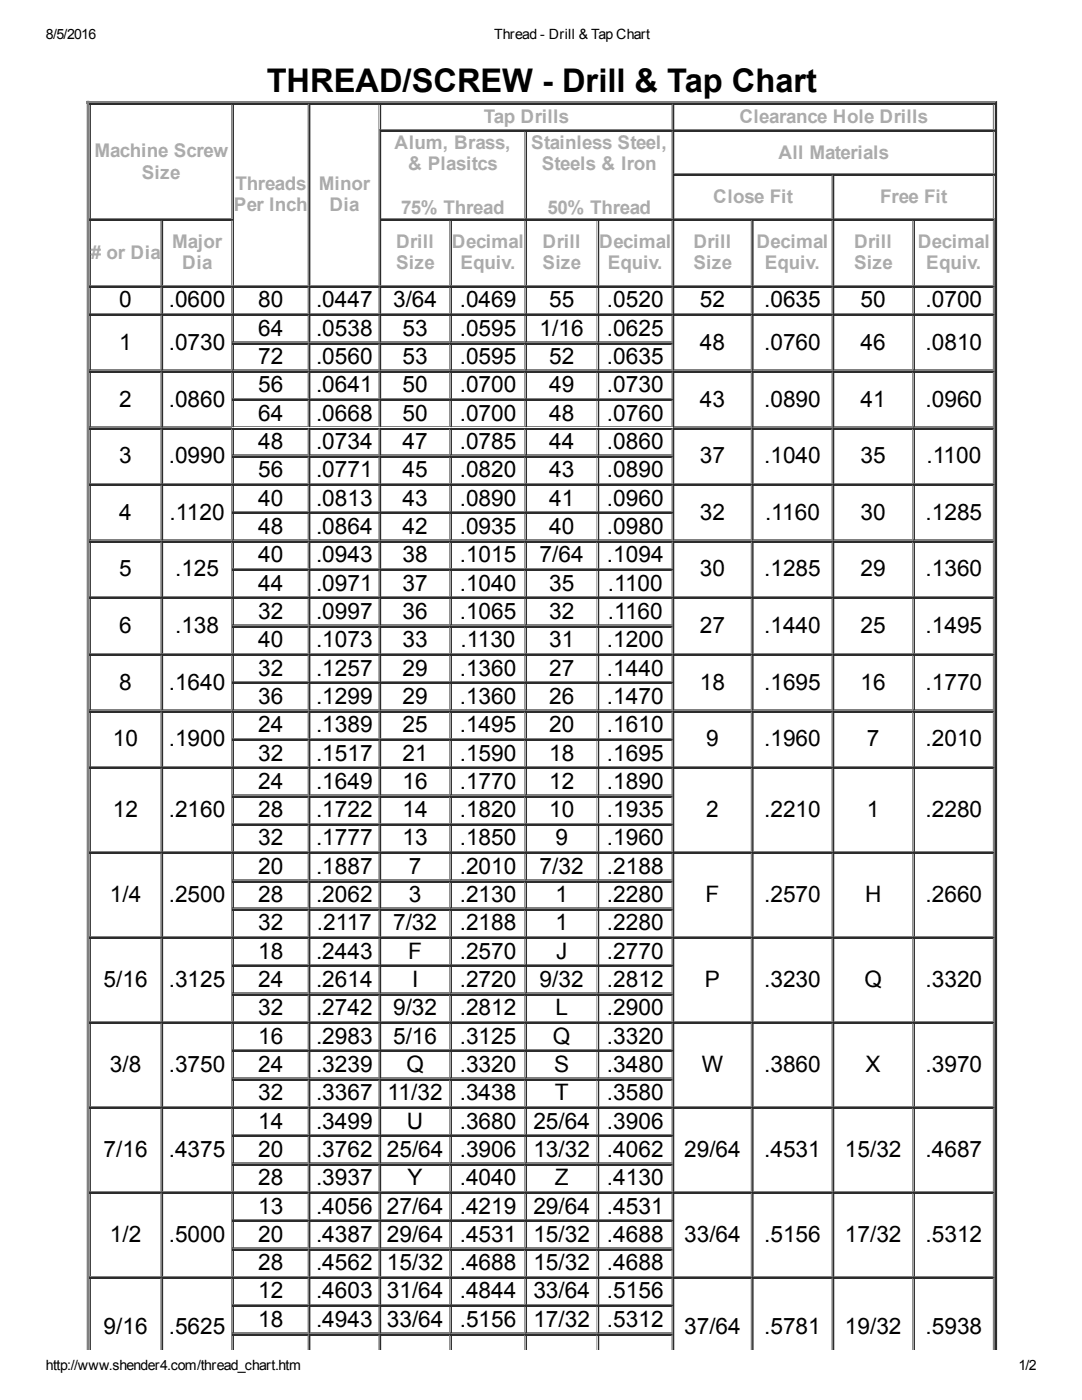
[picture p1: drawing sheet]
<svg xmlns="http://www.w3.org/2000/svg" width="216mm" height="279mm" viewBox="0 0 216 279" stroke-linecap="round" stroke-linejoin="round" font-family="sans-serif">
<defs><g id="words">
<text font-size="6.5" x="53.2" y="18.4">THREAD/SCREW ­ Drill &amp; Tap Chart</text>
<g font-size="4.5">
<text x="23.8" y="61.4">0</text>
<text x="33.7" y="61.4">.0600</text>
<text x="51.5" y="61.4">80</text>
<text x="63.1" y="61.4">.0447</text>
<text x="78.4" y="61.4">3/64</text>
<text x="91.7" y="61.4">.0469</text>
<text x="109.6" y="61.4">55</text>
<text x="121.1" y="61.4">.0520</text>
<text x="139.7" y="61.4">52</text>
<text x="152.5" y="61.4">.0635</text>
<text x="171.7" y="61.4">50</text>
<text x="184.7" y="61.4">.0700</text>
<text x="23.8" y="69.8">1</text>
<text x="33.7" y="69.8">.0730</text>
<text x="51.5" y="67">64</text>
<text x="63.1" y="67">.0538</text>
<text x="80.3" y="67">53</text>
<text x="91.7" y="67">.0595</text>
<text x="107.7" y="67">1/16</text>
<text x="121.1" y="67">.0625</text>
<text x="139.7" y="69.8">48</text>
<text x="152.5" y="69.8">.0760</text>
<text x="171.7" y="69.8">46</text>
<text x="184.7" y="69.8">.0810</text>
<text x="51.5" y="72.7">72</text>
<text x="63.1" y="72.7">.0560</text>
<text x="80.3" y="72.7">53</text>
<text x="91.7" y="72.7">.0595</text>
<text x="109.6" y="72.7">52</text>
<text x="121.1" y="72.7">.0635</text>
<text x="23.8" y="81.1">2</text>
<text x="33.7" y="81.1">.0860</text>
<text x="51.5" y="78.3">56</text>
<text x="51.5" y="84">64</text>
<text x="63.1" y="78.3">.0641</text>
<text x="63.1" y="84">.0668</text>
<text x="80.3" y="78.3">50</text>
<text x="80.3" y="84">50</text>
<text x="91.7" y="78.3">.0700</text>
<text x="91.7" y="84">.0700</text>
<text x="109.6" y="78.3">49</text>
<text x="109.6" y="84">48</text>
<text x="121.1" y="78.3">.0730</text>
<text x="121.1" y="84">.0760</text>
<text x="139.7" y="81.1">43</text>
<text x="152.5" y="81.1">.0890</text>
<text x="171.7" y="81.1">41</text>
<text x="184.7" y="81.1">.0960</text>
<text x="51.5" y="89.6">48</text>
<text x="63.1" y="89.6">.0734</text>
<text x="80.3" y="89.6">47</text>
<text x="91.7" y="89.6">.0785</text>
<text x="109.6" y="89.6">44</text>
<text x="121.1" y="89.6">.0860</text>
<text x="23.8" y="92.4">3</text>
<text x="33.7" y="92.4">.0990</text>
<text x="51.5" y="95.3">56</text>
<text x="63.1" y="95.3">.0771</text>
<text x="80.3" y="95.3">45</text>
<text x="91.7" y="95.3">.0820</text>
<text x="109.6" y="95.3">43</text>
<text x="121.1" y="95.3">.0890</text>
<text x="139.7" y="92.4">37</text>
<text x="152.5" y="92.4">.1040</text>
<text x="171.7" y="92.4">35</text>
<text x="184.9" y="92.4">.1100</text>
<text x="51.5" y="100.9">40</text>
<text x="63.1" y="100.9">.0813</text>
<text x="80.3" y="100.9">43</text>
<text x="91.7" y="100.9">.0890</text>
<text x="109.6" y="100.9">41</text>
<text x="121.1" y="100.9">.0960</text>
<text x="23.8" y="103.7">4</text>
<text x="33.8" y="103.7">.1120</text>
<text x="51.5" y="106.6">48</text>
<text x="63.1" y="106.6">.0864</text>
<text x="80.3" y="106.6">42</text>
<text x="91.7" y="106.6">.0935</text>
<text x="109.6" y="106.6">40</text>
<text x="121.1" y="106.6">.0980</text>
<text x="139.7" y="103.7">32</text>
<text x="152.6" y="103.7">.1160</text>
<text x="171.7" y="103.7">30</text>
<text x="184.7" y="103.7">.1285</text>
<text x="51.5" y="112.2">40</text>
<text x="63.1" y="112.2">.0943</text>
<text x="80.3" y="112.2">38</text>
<text x="91.7" y="112.2">.1015</text>
<text x="107.7" y="112.2">7/64</text>
<text x="121.1" y="112.2">.1094</text>
<text x="23.8" y="115">5</text>
<text x="34.9" y="115">.125</text>
<text x="51.5" y="117.9">44</text>
<text x="63.1" y="117.9">.0971</text>
<text x="80.3" y="117.9">37</text>
<text x="91.7" y="117.9">.1040</text>
<text x="109.6" y="117.9">35</text>
<text x="121.3" y="117.9">.1100</text>
<text x="139.7" y="115">30</text>
<text x="152.5" y="115">.1285</text>
<text x="171.7" y="115">29</text>
<text x="184.7" y="115">.1360</text>
<text x="51.5" y="123.5">32</text>
<text x="63.1" y="123.5">.0997</text>
<text x="80.3" y="123.5">36</text>
<text x="91.7" y="123.5">.1065</text>
<text x="109.6" y="123.5">32</text>
<text x="121.3" y="123.5">.1160</text>
<text x="23.8" y="126.3">6</text>
<text x="34.9" y="126.3">.138</text>
<text x="51.5" y="129.2">40</text>
<text x="63.1" y="129.2">.1073</text>
<text x="80.3" y="129.2">33</text>
<text x="91.9" y="129.2">.1130</text>
<text x="109.6" y="129.2">31</text>
<text x="121.1" y="129.2">.1200</text>
<text x="139.7" y="126.3">27</text>
<text x="152.5" y="126.3">.1440</text>
<text x="171.7" y="126.3">25</text>
<text x="184.7" y="126.3">.1495</text>
<text x="23.8" y="137.7">8</text>
<text x="33.7" y="137.7">.1640</text>
<text x="51.5" y="134.8">32</text>
<text x="63.1" y="134.8">.1257</text>
<text x="80.3" y="134.8">29</text>
<text x="91.7" y="134.8">.1360</text>
<text x="109.6" y="134.8">27</text>
<text x="121.1" y="134.8">.1440</text>
<text x="139.7" y="137.7">18</text>
<text x="152.5" y="137.7">.1695</text>
<text x="171.7" y="137.7">16</text>
<text x="184.7" y="137.7">.1770</text>
<text x="51.5" y="140.5">36</text>
<text x="63.1" y="140.5">.1299</text>
<text x="80.3" y="140.5">29</text>
<text x="91.7" y="140.5">.1360</text>
<text x="109.6" y="140.5">26</text>
<text x="121.1" y="140.5">.1470</text>
<text x="22.5" y="149">10</text>
<text x="33.7" y="149">.1900</text>
<text x="51.5" y="146.1">24</text>
<text x="63.1" y="146.1">.1389</text>
<text x="80.3" y="146.1">25</text>
<text x="91.7" y="146.1">.1495</text>
<text x="109.6" y="146.1">20</text>
<text x="121.1" y="146.1">.1610</text>
<text x="140.9" y="149">9</text>
<text x="152.5" y="149">.1960</text>
<text x="173" y="149">7</text>
<text x="184.7" y="149">.2010</text>
<text x="51.5" y="151.8">32</text>
<text x="63.1" y="151.8">.1517</text>
<text x="80.3" y="151.8">21</text>
<text x="91.7" y="151.8">.1590</text>
<text x="109.6" y="151.8">18</text>
<text x="121.1" y="151.8">.1695</text>
<text x="51.5" y="157.4">24</text>
<text x="63.1" y="157.4">.1649</text>
<text x="80.3" y="157.4">16</text>
<text x="91.7" y="157.4">.1770</text>
<text x="109.6" y="157.4">12</text>
<text x="121.1" y="157.4">.1890</text>
<text x="22.5" y="163.1">12</text>
<text x="33.7" y="163.1">.2160</text>
<text x="51.5" y="163.1">28</text>
<text x="63.1" y="163.1">.1722</text>
<text x="80.3" y="163.1">14</text>
<text x="91.7" y="163.1">.1820</text>
<text x="109.6" y="163.1">10</text>
<text x="121.1" y="163.1">.1935</text>
<text x="140.9" y="163.1">2</text>
<text x="152.5" y="163.1">.2210</text>
<text x="173" y="163.1">1</text>
<text x="184.7" y="163.1">.2280</text>
<text x="51.5" y="168.7">32</text>
<text x="63.1" y="168.7">.1777</text>
<text x="80.3" y="168.7">13</text>
<text x="91.7" y="168.7">.1850</text>
<text x="110.8" y="168.7">9</text>
<text x="121.1" y="168.7">.1960</text>
<text x="51.5" y="174.4">20</text>
<text x="63.1" y="174.4">.1887</text>
<text x="81.6" y="174.4">7</text>
<text x="91.7" y="174.4">.2010</text>
<text x="107.7" y="174.4">7/32</text>
<text x="121.1" y="174.4">.2188</text>
<text x="21.9" y="180">1/4</text>
<text x="33.7" y="180">.2500</text>
<text x="51.5" y="180">28</text>
<text x="51.5" y="185.7">32</text>
<text x="63.1" y="180">.2062</text>
<text x="63.2" y="185.7">.2117</text>
<text x="78.4" y="185.7">7/32</text>
<text x="81.6" y="180">3</text>
<text x="91.7" y="180">.2130</text>
<text x="91.7" y="185.7">.2188</text>
<text x="110.8" y="180">1</text>
<text x="110.8" y="185.7">1</text>
<text x="121.1" y="180">.2280</text>
<text x="121.1" y="185.7">.2280</text>
<text x="140.8" y="180">F</text>
<text x="152.5" y="180">.2570</text>
<text x="172.6" y="180">H</text>
<text x="184.7" y="180">.2660</text>
<text x="51.5" y="191.3">18</text>
<text x="63.1" y="191.3">.2443</text>
<text x="81.5" y="191.3">F</text>
<text x="91.7" y="191.3">.2570</text>
<text x="111" y="191.3">J</text>
<text x="121.1" y="191.3">.2770</text>
<text x="20.7" y="197">5/16</text>
<text x="33.7" y="197">.3125</text>
<text x="51.5" y="197">24</text>
<text x="63.1" y="197">.2614</text>
<text x="82.2" y="197">I</text>
<text x="91.7" y="197">.2720</text>
<text x="107.7" y="197">9/32</text>
<text x="121.1" y="197">.2812</text>
<text x="140.7" y="197">P</text>
<text x="152.5" y="197">.3230</text>
<text x="172.5" y="197">Q</text>
<text x="184.7" y="197">.3320</text>
<text x="51.5" y="202.6">32</text>
<text x="63.1" y="202.6">.2742</text>
<text x="78.4" y="202.6">9/32</text>
<text x="91.7" y="202.6">.2812</text>
<text x="110.8" y="202.6">L</text>
<text x="121.1" y="202.6">.2900</text>
<text x="51.5" y="208.3">16</text>
<text x="63.1" y="208.3">.2983</text>
<text x="78.4" y="208.3">5/16</text>
<text x="91.7" y="208.3">.3125</text>
<text x="110.3" y="208.3">Q</text>
<text x="121.1" y="208.3">.3320</text>
<text x="21.9" y="213.9">3/8</text>
<text x="33.7" y="213.9">.3750</text>
<text x="51.5" y="213.9">24</text>
<text x="63.1" y="213.9">.3239</text>
<text x="81.1" y="213.9">Q</text>
<text x="91.7" y="213.9">.3320</text>
<text x="110.6" y="213.9">S</text>
<text x="121.1" y="213.9">.3480</text>
<text x="140" y="213.9">W</text>
<text x="152.5" y="213.9">.3860</text>
<text x="172.7" y="213.9">X</text>
<text x="184.7" y="213.9">.3970</text>
<text x="51.5" y="219.6">32</text>
<text x="63.1" y="219.6">.3367</text>
<text x="77.4" y="219.6">11/32</text>
<text x="91.7" y="219.6">.3438</text>
<text x="110.7" y="219.6">T</text>
<text x="121.1" y="219.6">.3580</text>
<text x="51.5" y="225.2">14</text>
<text x="63.1" y="225.2">.3499</text>
<text x="81.2" y="225.2">U</text>
<text x="91.7" y="225.2">.3680</text>
<text x="106.4" y="225.2">25/64</text>
<text x="121.1" y="225.2">.3906</text>
<text x="20.7" y="230.9">7/16</text>
<text x="33.7" y="230.9">.4375</text>
<text x="51.5" y="230.9">20</text>
<text x="63.1" y="230.9">.3762</text>
<text x="77.2" y="230.9">25/64</text>
<text x="91.7" y="230.9">.3906</text>
<text x="106.4" y="230.9">13/32</text>
<text x="121.1" y="230.9">.4062</text>
<text x="136.5" y="230.9">29/64</text>
<text x="152.5" y="230.9">.4531</text>
<text x="168.6" y="230.9">15/32</text>
<text x="184.7" y="230.9">.4687</text>
<text x="51.5" y="236.5">28</text>
<text x="63.1" y="236.5">.3937</text>
<text x="81.3" y="236.5">Y</text>
<text x="91.7" y="236.5">.4040</text>
<text x="110.7" y="236.5">Z</text>
<text x="121.1" y="236.5">.4130</text>
<text x="51.5" y="242.2">13</text>
<text x="63.1" y="242.2">.4056</text>
<text x="77.2" y="242.2">27/64</text>
<text x="91.7" y="242.2">.4219</text>
<text x="106.4" y="242.2">29/64</text>
<text x="121.1" y="242.2">.4531</text>
<text x="21.9" y="247.8">1/2</text>
<text x="33.7" y="247.8">.5000</text>
<text x="51.5" y="247.8">20</text>
<text x="63.1" y="247.8">.4387</text>
<text x="77.2" y="247.8">29/64</text>
<text x="91.7" y="247.8">.4531</text>
<text x="106.4" y="247.8">15/32</text>
<text x="121.1" y="247.8">.4688</text>
<text x="136.5" y="247.8">33/64</text>
<text x="152.5" y="247.8">.5156</text>
<text x="168.6" y="247.8">17/32</text>
<text x="184.7" y="247.8">.5312</text>
<text x="51.5" y="253.5">28</text>
<text x="63.1" y="253.5">.4562</text>
<text x="77.2" y="253.5">15/32</text>
<text x="91.7" y="253.5">.4688</text>
<text x="106.4" y="253.5">15/32</text>
<text x="121.1" y="253.5">.4688</text>
<text x="51.5" y="259.1">12</text>
<text x="63.1" y="259.1">.4603</text>
<text x="77.2" y="259.1">31/64</text>
<text x="91.7" y="259.1">.4844</text>
<text x="106.4" y="259.1">33/64</text>
<text x="121.1" y="259.1">.5156</text>
<text x="20.7" y="266.2">9/16</text>
<text x="33.7" y="266.2">.5625</text>
<text x="51.5" y="264.8">18</text>
<text x="63.1" y="264.8">.4943</text>
<text x="77.2" y="264.8">33/64</text>
<text x="91.7" y="264.8">.5156</text>
<text x="106.4" y="264.8">17/32</text>
<text x="121.1" y="264.8">.5312</text>
<text x="136.5" y="266.2">37/64</text>
<text x="152.5" y="266.2">.5781</text>
<text x="168.6" y="266.2">19/32</text>
<text x="184.7" y="266.2">.5938</text>
</g>
<g font-size="3.8" fill="#ababab">
<text x="78.7" y="29.7">Alum, Brass,</text>
<text x="96.5" y="24.6">Tap Drills</text>
<text x="106" y="29.7">Stainless Steel,</text>
<text x="147.5" y="24.6">Clearance Hole Drills</text>
<text x="18.8" y="31.4">Machine Screw</text>
<text x="28.3" y="35.7">Size</text>
<text x="81.4" y="34">&amp; Plasitcs</text>
<text x="108.1" y="34">Steels &amp; Iron</text>
<text x="155.3" y="31.7">All Materials</text>
<text x="47" y="37.9">Threads</text>
<text x="63.6" y="37.9">Minor</text>
<text x="142.3" y="40.5">Close Fit</text>
<text x="175.7" y="40.5">Free Fit</text>
<text x="46.7" y="42.2">Per Inch</text>
<text x="65.7" y="42.2">Dia</text>
<text x="80" y="42.7">75% Thread</text>
<text x="109.3" y="42.7">50% Thread</text>
<text x="18.1" y="51.8"># or Dia</text>
<text x="34.4" y="49.5">Major</text>
<text x="36.4" y="53.7">Dia</text>
<text x="79" y="49.5">Drill</text>
<text x="79" y="53.7">Size</text>
<text x="90.2" y="49.5">Decimal</text>
<text x="91.9" y="53.7">Equiv.</text>
<text x="108.3" y="49.5">Drill</text>
<text x="108.3" y="53.7">Size</text>
<text x="119.6" y="49.5">Decimal</text>
<text x="121.3" y="53.7">Equiv.</text>
<text x="138.4" y="49.5">Drill</text>
<text x="138.4" y="53.7">Size</text>
<text x="150.9" y="49.5">Decimal</text>
<text x="152.6" y="53.7">Equiv.</text>
<text x="170.4" y="49.5">Drill</text>
<text x="170.4" y="53.7">Size</text>
<text x="183.1" y="49.5">Decimal</text>
<text x="184.8" y="53.7">Equiv.</text>
</g>
<g font-size="2.8">
<text x="9.2" y="7.8">8/5/2016</text>
<text x="98.6" y="7.8">Thread ­ Drill &amp; Tap Chart</text>
<text x="9.2" y="273.4">http://www.shender4.com/thread_chart.htm</text>
<text x="203.2" y="273.4">1/2</text>
</g>
</g></defs>
<path d="M17.3 20.1h181.7v.6h-181.7z" fill="#808080"/>
<path d="M199 20.1v249.3h-.6v-248.7z" fill="#2c2c2c"/>
<path d="M17.3 20.1h.6v249.3h-.6z" fill="#808080"/>
<path d="M17.9 20.7h28.5v23.2h-28.5z" fill="#fff"/>
<path d="M17.9 20.8h28.5M18 20.7v23.2" fill="none" stroke="#2c2c2c" stroke-width=".28"/>
<path d="M46.3 20.7v23.2M17.9 43.7h28.5" fill="none" stroke="#808080" stroke-width=".28"/>
<path d="M46.4 20.7h15.3v36.4h-15.3z" fill="#fff"/>
<path d="M46.4 20.8h15.3M46.5 20.7v36.4" fill="none" stroke="#2c2c2c" stroke-width=".28"/>
<path d="M61.5 20.7v36.4M46.4 57h15.3" fill="none" stroke="#808080" stroke-width=".28"/>
<path d="M61.7 20.7h14.1v36.4h-14.1z" fill="#fff"/>
<path d="M61.7 20.8h14.1M61.8 20.7v36.4" fill="none" stroke="#2c2c2c" stroke-width=".28"/>
<path d="M75.6 20.7v36.4M61.7 57h14.1" fill="none" stroke="#808080" stroke-width=".28"/>
<path d="M75.8 20.7h58.5v5.4h-58.5z" fill="#fff"/>
<path d="M75.8 20.8h58.5M75.9 20.7v5.4" fill="none" stroke="#2c2c2c" stroke-width=".28"/>
<path d="M75.8 25.9h58.5M134.1 20.7v5.4" fill="none" stroke="#808080" stroke-width=".28"/>
<path d="M134.3 20.7h64.1v5.4h-64.1z" fill="#fff"/>
<path d="M134.3 20.8h64.1M134.4 20.7v5.4" fill="none" stroke="#2c2c2c" stroke-width=".28"/>
<path d="M134.3 25.9h64.1M198.3 20.7v5.4" fill="none" stroke="#808080" stroke-width=".28"/>
<path d="M75.8 26.1h29.1v17.8h-29.1z" fill="#fff"/>
<path d="M75.8 26.2h29.1M75.9 26.1v17.8" fill="none" stroke="#2c2c2c" stroke-width=".28"/>
<path d="M104.7 26.1v17.8M75.8 43.7h29.1" fill="none" stroke="#808080" stroke-width=".28"/>
<path d="M104.9 26.1h29.4v17.8h-29.4z" fill="#fff"/>
<path d="M104.9 26.2h29.4M105 26.1v17.8" fill="none" stroke="#2c2c2c" stroke-width=".28"/>
<path d="M134.1 26.1v17.8M104.9 43.7h29.4" fill="none" stroke="#808080" stroke-width=".28"/>
<path d="M134.3 26.1h64.1v8.7h-64.1z" fill="#fff"/>
<path d="M134.3 26.2h64.1M134.4 26.1v8.7" fill="none" stroke="#2c2c2c" stroke-width=".28"/>
<path d="M134.3 34.7h64.1M198.3 26.1v8.7" fill="none" stroke="#808080" stroke-width=".28"/>
<path d="M134.3 34.8h31.9v9.1h-31.9z" fill="#fff"/>
<path d="M134.3 35h31.9M134.4 34.8v9.1" fill="none" stroke="#2c2c2c" stroke-width=".28"/>
<path d="M166 34.8v9.1M134.3 43.7h31.9" fill="none" stroke="#808080" stroke-width=".28"/>
<path d="M166.2 34.8h32.2v9.1h-32.2z" fill="#fff"/>
<path d="M166.2 35h32.2M166.3 34.8v9.1" fill="none" stroke="#2c2c2c" stroke-width=".28"/>
<path d="M198.3 34.8v9.1M166.2 43.7h32.2" fill="none" stroke="#808080" stroke-width=".28"/>
<path d="M17.9 43.9h14.4v13.2h-14.4z" fill="#fff"/>
<path d="M17.9 44h14.4M18 43.9v13.2" fill="none" stroke="#2c2c2c" stroke-width=".28"/>
<path d="M17.9 57h14.4M32.1 43.9v13.2" fill="none" stroke="#808080" stroke-width=".28"/>
<path d="M32.3 43.9h14.1v13.2h-14.1z" fill="#fff"/>
<path d="M32.3 44h14.1M32.4 43.9v13.2" fill="none" stroke="#2c2c2c" stroke-width=".28"/>
<path d="M32.3 57h14.1M46.3 43.9v13.2" fill="none" stroke="#808080" stroke-width=".28"/>
<path d="M75.8 43.9h14.1v13.2h-14.1z" fill="#fff"/>
<path d="M75.8 44h14.1M75.9 43.9v13.2" fill="none" stroke="#2c2c2c" stroke-width=".28"/>
<path d="M75.8 57h14.1M89.8 43.9v13.2" fill="none" stroke="#808080" stroke-width=".28"/>
<path d="M89.9 43.9h15v13.2h-15z" fill="#fff"/>
<path d="M89.9 44h15M90 43.9v13.2" fill="none" stroke="#2c2c2c" stroke-width=".28"/>
<path d="M89.9 57h15M104.7 43.9v13.2" fill="none" stroke="#808080" stroke-width=".28"/>
<path d="M104.9 43.9h14.4v13.2h-14.4z" fill="#fff"/>
<path d="M104.9 44h14.4M105 43.9v13.2" fill="none" stroke="#2c2c2c" stroke-width=".28"/>
<path d="M104.9 57h14.4M119.1 43.9v13.2" fill="none" stroke="#808080" stroke-width=".28"/>
<path d="M119.3 43.9h15v13.2h-15z" fill="#fff"/>
<path d="M119.3 44h15M119.4 43.9v13.2" fill="none" stroke="#2c2c2c" stroke-width=".28"/>
<path d="M119.3 57h15M134.1 43.9v13.2" fill="none" stroke="#808080" stroke-width=".28"/>
<path d="M134.3 43.9h15.8v13.2h-15.8z" fill="#fff"/>
<path d="M134.3 44h15.8M134.4 43.9v13.2" fill="none" stroke="#2c2c2c" stroke-width=".28"/>
<path d="M134.3 57h15.8M149.9 43.9v13.2" fill="none" stroke="#808080" stroke-width=".28"/>
<path d="M150.1 43.9h16.1v13.2h-16.1z" fill="#fff"/>
<path d="M150.1 44h16.1M150.2 43.9v13.2" fill="none" stroke="#2c2c2c" stroke-width=".28"/>
<path d="M150.1 57h16.1M166 43.9v13.2" fill="none" stroke="#808080" stroke-width=".28"/>
<path d="M166.2 43.9h16.1v13.2h-16.1z" fill="#fff"/>
<path d="M166.2 44h16.1M166.3 43.9v13.2" fill="none" stroke="#2c2c2c" stroke-width=".28"/>
<path d="M166.2 57h16.1M182.1 43.9v13.2" fill="none" stroke="#808080" stroke-width=".28"/>
<path d="M182.3 43.9h16.1v13.2h-16.1z" fill="#fff"/>
<path d="M182.3 44h16.1M182.4 43.9v13.2" fill="none" stroke="#2c2c2c" stroke-width=".28"/>
<path d="M182.3 57h16.1M198.3 43.9v13.2" fill="none" stroke="#808080" stroke-width=".28"/>
<path d="M17.9 57.1h14.4v5.7h-14.4z" fill="#fff"/>
<path d="M17.9 57.3h14.4M18 57.1v5.7" fill="none" stroke="#2c2c2c" stroke-width=".28"/>
<path d="M32.1 57.1v5.7M17.9 62.6h14.4" fill="none" stroke="#808080" stroke-width=".28"/>
<path d="M32.3 57.1h14.1v5.7h-14.1z" fill="#fff"/>
<path d="M32.3 57.3h14.1M32.4 57.1v5.7" fill="none" stroke="#2c2c2c" stroke-width=".28"/>
<path d="M46.3 57.1v5.7M32.3 62.6h14.1" fill="none" stroke="#808080" stroke-width=".28"/>
<path d="M46.4 57.1h15.3v5.7h-15.3z" fill="#fff"/>
<path d="M46.4 57.3h15.3M46.5 57.1v5.7" fill="none" stroke="#2c2c2c" stroke-width=".28"/>
<path d="M61.5 57.1v5.7M46.4 62.6h15.3" fill="none" stroke="#808080" stroke-width=".28"/>
<path d="M61.7 57.1h14.1v5.7h-14.1z" fill="#fff"/>
<path d="M61.7 57.3h14.1M61.8 57.1v5.7" fill="none" stroke="#2c2c2c" stroke-width=".28"/>
<path d="M75.6 57.1v5.7M61.7 62.6h14.1" fill="none" stroke="#808080" stroke-width=".28"/>
<path d="M75.8 57.1h14.1v5.7h-14.1z" fill="#fff"/>
<path d="M75.8 57.3h14.1M75.9 57.1v5.7" fill="none" stroke="#2c2c2c" stroke-width=".28"/>
<path d="M89.8 57.1v5.7M75.8 62.6h14.1" fill="none" stroke="#808080" stroke-width=".28"/>
<path d="M89.9 57.1h15v5.7h-15z" fill="#fff"/>
<path d="M89.9 57.3h15M90 57.1v5.7" fill="none" stroke="#2c2c2c" stroke-width=".28"/>
<path d="M104.7 57.1v5.7M89.9 62.6h15" fill="none" stroke="#808080" stroke-width=".28"/>
<path d="M104.9 57.1h14.4v5.7h-14.4z" fill="#fff"/>
<path d="M104.9 57.3h14.4M105 57.1v5.7" fill="none" stroke="#2c2c2c" stroke-width=".28"/>
<path d="M119.1 57.1v5.7M104.9 62.6h14.4" fill="none" stroke="#808080" stroke-width=".28"/>
<path d="M119.3 57.1h15v5.7h-15z" fill="#fff"/>
<path d="M119.3 57.3h15M119.4 57.1v5.7" fill="none" stroke="#2c2c2c" stroke-width=".28"/>
<path d="M134.1 57.1v5.7M119.3 62.6h15" fill="none" stroke="#808080" stroke-width=".28"/>
<path d="M134.3 57.1h15.8v5.7h-15.8z" fill="#fff"/>
<path d="M134.3 57.3h15.8M134.4 57.1v5.7" fill="none" stroke="#2c2c2c" stroke-width=".28"/>
<path d="M149.9 57.1v5.7M134.3 62.6h15.8" fill="none" stroke="#808080" stroke-width=".28"/>
<path d="M150.1 57.1h16.1v5.7h-16.1z" fill="#fff"/>
<path d="M150.1 57.3h16.1M150.2 57.1v5.7" fill="none" stroke="#2c2c2c" stroke-width=".28"/>
<path d="M166 57.1v5.7M150.1 62.6h16.1" fill="none" stroke="#808080" stroke-width=".28"/>
<path d="M166.2 57.1h16.1v5.7h-16.1z" fill="#fff"/>
<path d="M166.2 57.3h16.1M166.3 57.1v5.7" fill="none" stroke="#2c2c2c" stroke-width=".28"/>
<path d="M182.1 57.1v5.7M166.2 62.6h16.1" fill="none" stroke="#808080" stroke-width=".28"/>
<path d="M182.3 57.1h16.1v5.7h-16.1z" fill="#fff"/>
<path d="M182.3 57.3h16.1M182.4 57.1v5.7" fill="none" stroke="#2c2c2c" stroke-width=".28"/>
<path d="M198.3 57.1v5.7M182.3 62.6h16.1" fill="none" stroke="#808080" stroke-width=".28"/>
<path d="M17.9 62.8h14.4v11.3h-14.4z" fill="#fff"/>
<path d="M17.9 62.9h14.4M18 62.8v11.3" fill="none" stroke="#2c2c2c" stroke-width=".28"/>
<path d="M17.9 73.9h14.4M32.1 62.8v11.3" fill="none" stroke="#808080" stroke-width=".28"/>
<path d="M32.3 62.8h14.1v11.3h-14.1z" fill="#fff"/>
<path d="M32.3 62.9h14.1M32.4 62.8v11.3" fill="none" stroke="#2c2c2c" stroke-width=".28"/>
<path d="M32.3 73.9h14.1M46.3 62.8v11.3" fill="none" stroke="#808080" stroke-width=".28"/>
<path d="M46.4 62.8h15.3v5.6h-15.3z" fill="#fff"/>
<path d="M46.4 62.9h15.3M46.5 62.8v5.6" fill="none" stroke="#2c2c2c" stroke-width=".28"/>
<path d="M46.4 68.3h15.3M61.5 62.8v5.6" fill="none" stroke="#808080" stroke-width=".28"/>
<path d="M61.7 62.8h14.1v5.6h-14.1z" fill="#fff"/>
<path d="M61.7 62.9h14.1M61.8 62.8v5.6" fill="none" stroke="#2c2c2c" stroke-width=".28"/>
<path d="M61.7 68.3h14.1M75.6 62.8v5.6" fill="none" stroke="#808080" stroke-width=".28"/>
<path d="M75.8 62.8h14.1v5.6h-14.1z" fill="#fff"/>
<path d="M75.8 62.9h14.1M75.9 62.8v5.6" fill="none" stroke="#2c2c2c" stroke-width=".28"/>
<path d="M75.8 68.3h14.1M89.8 62.8v5.6" fill="none" stroke="#808080" stroke-width=".28"/>
<path d="M89.9 62.8h15v5.6h-15z" fill="#fff"/>
<path d="M89.9 62.9h15M90 62.8v5.6" fill="none" stroke="#2c2c2c" stroke-width=".28"/>
<path d="M89.9 68.3h15M104.7 62.8v5.6" fill="none" stroke="#808080" stroke-width=".28"/>
<path d="M104.9 62.8h14.4v5.6h-14.4z" fill="#fff"/>
<path d="M104.9 62.9h14.4M105 62.8v5.6" fill="none" stroke="#2c2c2c" stroke-width=".28"/>
<path d="M104.9 68.3h14.4M119.1 62.8v5.6" fill="none" stroke="#808080" stroke-width=".28"/>
<path d="M119.3 62.8h15v5.6h-15z" fill="#fff"/>
<path d="M119.3 62.9h15M119.4 62.8v5.6" fill="none" stroke="#2c2c2c" stroke-width=".28"/>
<path d="M119.3 68.3h15M134.1 62.8v5.6" fill="none" stroke="#808080" stroke-width=".28"/>
<path d="M134.3 62.8h15.8v11.3h-15.8z" fill="#fff"/>
<path d="M134.3 62.9h15.8M134.4 62.8v11.3" fill="none" stroke="#2c2c2c" stroke-width=".28"/>
<path d="M134.3 73.9h15.8M149.9 62.8v11.3" fill="none" stroke="#808080" stroke-width=".28"/>
<path d="M150.1 62.8h16.1v11.3h-16.1z" fill="#fff"/>
<path d="M150.1 62.9h16.1M150.2 62.8v11.3" fill="none" stroke="#2c2c2c" stroke-width=".28"/>
<path d="M150.1 73.9h16.1M166 62.8v11.3" fill="none" stroke="#808080" stroke-width=".28"/>
<path d="M166.2 62.8h16.1v11.3h-16.1z" fill="#fff"/>
<path d="M166.2 62.9h16.1M166.3 62.8v11.3" fill="none" stroke="#2c2c2c" stroke-width=".28"/>
<path d="M166.2 73.9h16.1M182.1 62.8v11.3" fill="none" stroke="#808080" stroke-width=".28"/>
<path d="M182.3 62.8h16.1v11.3h-16.1z" fill="#fff"/>
<path d="M182.3 62.9h16.1M182.4 62.8v11.3" fill="none" stroke="#2c2c2c" stroke-width=".28"/>
<path d="M182.3 73.9h16.1M198.3 62.8v11.3" fill="none" stroke="#808080" stroke-width=".28"/>
<path d="M46.4 68.4h15.3v5.7h-15.3z" fill="#fff"/>
<path d="M46.4 68.6h15.3M46.5 68.4v5.7" fill="none" stroke="#2c2c2c" stroke-width=".28"/>
<path d="M46.4 73.9h15.3M61.5 68.4v5.7" fill="none" stroke="#808080" stroke-width=".28"/>
<path d="M61.7 68.4h14.1v5.7h-14.1z" fill="#fff"/>
<path d="M61.7 68.6h14.1M61.8 68.4v5.7" fill="none" stroke="#2c2c2c" stroke-width=".28"/>
<path d="M61.7 73.9h14.1M75.6 68.4v5.7" fill="none" stroke="#808080" stroke-width=".28"/>
<path d="M75.8 68.4h14.1v5.7h-14.1z" fill="#fff"/>
<path d="M75.8 68.6h14.1M75.9 68.4v5.7" fill="none" stroke="#2c2c2c" stroke-width=".28"/>
<path d="M75.8 73.9h14.1M89.8 68.4v5.7" fill="none" stroke="#808080" stroke-width=".28"/>
<path d="M89.9 68.4h15v5.7h-15z" fill="#fff"/>
<path d="M89.9 68.6h15M90 68.4v5.7" fill="none" stroke="#2c2c2c" stroke-width=".28"/>
<path d="M89.9 73.9h15M104.7 68.4v5.7" fill="none" stroke="#808080" stroke-width=".28"/>
<path d="M104.9 68.4h14.4v5.7h-14.4z" fill="#fff"/>
<path d="M104.9 68.6h14.4M105 68.4v5.7" fill="none" stroke="#2c2c2c" stroke-width=".28"/>
<path d="M104.9 73.9h14.4M119.1 68.4v5.7" fill="none" stroke="#808080" stroke-width=".28"/>
<path d="M119.3 68.4h15v5.7h-15z" fill="#fff"/>
<path d="M119.3 68.6h15M119.4 68.4v5.7" fill="none" stroke="#2c2c2c" stroke-width=".28"/>
<path d="M119.3 73.9h15M134.1 68.4v5.7" fill="none" stroke="#808080" stroke-width=".28"/>
<path d="M17.9 74.1h14.4v11.3h-14.4z" fill="#fff"/>
<path d="M17.9 74.2h14.4M18 74.1v11.3" fill="none" stroke="#2c2c2c" stroke-width=".28"/>
<path d="M32.1 74.1v11.3M17.9 85.2h14.4" fill="none" stroke="#808080" stroke-width=".28"/>
<path d="M32.3 74.1h14.1v11.3h-14.1z" fill="#fff"/>
<path d="M32.3 74.2h14.1M32.4 74.1v11.3" fill="none" stroke="#2c2c2c" stroke-width=".28"/>
<path d="M46.3 74.1v11.3M32.3 85.2h14.1" fill="none" stroke="#808080" stroke-width=".28"/>
<path d="M46.4 74.1h15.3v5.6h-15.3z" fill="#fff"/>
<path d="M46.4 74.2h15.3M46.5 74.1v5.6" fill="none" stroke="#2c2c2c" stroke-width=".28"/>
<path d="M46.4 79.6h15.3M61.5 74.1v5.6" fill="none" stroke="#808080" stroke-width=".28"/>
<path d="M61.7 74.1h14.1v5.6h-14.1z" fill="#fff"/>
<path d="M61.7 74.2h14.1M61.8 74.1v5.6" fill="none" stroke="#2c2c2c" stroke-width=".28"/>
<path d="M61.7 79.6h14.1M75.6 74.1v5.6" fill="none" stroke="#808080" stroke-width=".28"/>
<path d="M75.8 74.1h14.1v5.6h-14.1z" fill="#fff"/>
<path d="M75.8 74.2h14.1M75.9 74.1v5.6" fill="none" stroke="#2c2c2c" stroke-width=".28"/>
<path d="M75.8 79.6h14.1M89.8 74.1v5.6" fill="none" stroke="#808080" stroke-width=".28"/>
<path d="M89.9 74.1h15v5.6h-15z" fill="#fff"/>
<path d="M89.9 74.2h15M90 74.1v5.6" fill="none" stroke="#2c2c2c" stroke-width=".28"/>
<path d="M89.9 79.6h15M104.7 74.1v5.6" fill="none" stroke="#808080" stroke-width=".28"/>
<path d="M104.9 74.1h14.4v5.6h-14.4z" fill="#fff"/>
<path d="M104.9 74.2h14.4M105 74.1v5.6" fill="none" stroke="#2c2c2c" stroke-width=".28"/>
<path d="M104.9 79.6h14.4M119.1 74.1v5.6" fill="none" stroke="#808080" stroke-width=".28"/>
<path d="M119.3 74.1h15v5.6h-15z" fill="#fff"/>
<path d="M119.3 74.2h15M119.4 74.1v5.6" fill="none" stroke="#2c2c2c" stroke-width=".28"/>
<path d="M119.3 79.6h15M134.1 74.1v5.6" fill="none" stroke="#808080" stroke-width=".28"/>
<path d="M134.3 74.1h15.8v11.3h-15.8z" fill="#fff"/>
<path d="M134.3 74.2h15.8M134.4 74.1v11.3" fill="none" stroke="#2c2c2c" stroke-width=".28"/>
<path d="M149.9 74.1v11.3M134.3 85.2h15.8" fill="none" stroke="#808080" stroke-width=".28"/>
<path d="M150.1 74.1h16.1v11.3h-16.1z" fill="#fff"/>
<path d="M150.1 74.2h16.1M150.2 74.1v11.3" fill="none" stroke="#2c2c2c" stroke-width=".28"/>
<path d="M166 74.1v11.3M150.1 85.2h16.1" fill="none" stroke="#808080" stroke-width=".28"/>
<path d="M166.2 74.1h16.1v11.3h-16.1z" fill="#fff"/>
<path d="M166.2 74.2h16.1M166.3 74.1v11.3" fill="none" stroke="#2c2c2c" stroke-width=".28"/>
<path d="M182.1 74.1v11.3M166.2 85.2h16.1" fill="none" stroke="#808080" stroke-width=".28"/>
<path d="M182.3 74.1h16.1v11.3h-16.1z" fill="#fff"/>
<path d="M182.3 74.2h16.1M182.4 74.1v11.3" fill="none" stroke="#2c2c2c" stroke-width=".28"/>
<path d="M198.3 74.1v11.3M182.3 85.2h16.1" fill="none" stroke="#808080" stroke-width=".28"/>
<path d="M46.4 79.7h15.3v5.7h-15.3z" fill="#fff"/>
<path d="M46.4 79.9h15.3M46.5 79.7v5.7" fill="none" stroke="#2c2c2c" stroke-width=".28"/>
<path d="M61.5 79.7v5.7M46.4 85.2h15.3" fill="none" stroke="#808080" stroke-width=".28"/>
<path d="M61.7 79.7h14.1v5.7h-14.1z" fill="#fff"/>
<path d="M61.7 79.9h14.1M61.8 79.7v5.7" fill="none" stroke="#2c2c2c" stroke-width=".28"/>
<path d="M75.6 79.7v5.7M61.7 85.2h14.1" fill="none" stroke="#808080" stroke-width=".28"/>
<path d="M75.8 79.7h14.1v5.7h-14.1z" fill="#fff"/>
<path d="M75.8 79.9h14.1M75.9 79.7v5.7" fill="none" stroke="#2c2c2c" stroke-width=".28"/>
<path d="M89.8 79.7v5.7M75.8 85.2h14.1" fill="none" stroke="#808080" stroke-width=".28"/>
<path d="M89.9 79.7h15v5.7h-15z" fill="#fff"/>
<path d="M89.9 79.9h15M90 79.7v5.7" fill="none" stroke="#2c2c2c" stroke-width=".28"/>
<path d="M104.7 79.7v5.7M89.9 85.2h15" fill="none" stroke="#808080" stroke-width=".28"/>
<path d="M104.9 79.7h14.4v5.7h-14.4z" fill="#fff"/>
<path d="M104.9 79.9h14.4M105 79.7v5.7" fill="none" stroke="#2c2c2c" stroke-width=".28"/>
<path d="M119.1 79.7v5.7M104.9 85.2h14.4" fill="none" stroke="#808080" stroke-width=".28"/>
<path d="M119.3 79.7h15v5.7h-15z" fill="#fff"/>
<path d="M119.3 79.9h15M119.4 79.7v5.7" fill="none" stroke="#2c2c2c" stroke-width=".28"/>
<path d="M134.1 79.7v5.7M119.3 85.2h15" fill="none" stroke="#808080" stroke-width=".28"/>
<path d="M17.9 85.4h14.4v11.3h-14.4z" fill="#fff"/>
<path d="M17.9 85.5h14.4M18 85.4v11.3" fill="none" stroke="#2c2c2c" stroke-width=".28"/>
<path d="M17.9 96.5h14.4M32.1 85.4v11.3" fill="none" stroke="#808080" stroke-width=".28"/>
<path d="M32.3 85.4h14.1v11.3h-14.1z" fill="#fff"/>
<path d="M32.3 85.5h14.1M32.4 85.4v11.3" fill="none" stroke="#2c2c2c" stroke-width=".28"/>
<path d="M32.3 96.5h14.1M46.3 85.4v11.3" fill="none" stroke="#808080" stroke-width=".28"/>
<path d="M46.4 85.4h15.3v5.6h-15.3z" fill="#fff"/>
<path d="M46.4 85.5h15.3M46.5 85.4v5.6" fill="none" stroke="#2c2c2c" stroke-width=".28"/>
<path d="M46.4 90.9h15.3M61.5 85.4v5.6" fill="none" stroke="#808080" stroke-width=".28"/>
<path d="M61.7 85.4h14.1v5.6h-14.1z" fill="#fff"/>
<path d="M61.7 85.5h14.1M61.8 85.4v5.6" fill="none" stroke="#2c2c2c" stroke-width=".28"/>
<path d="M61.7 90.9h14.1M75.6 85.4v5.6" fill="none" stroke="#808080" stroke-width=".28"/>
<path d="M75.8 85.4h14.1v5.6h-14.1z" fill="#fff"/>
<path d="M75.8 85.5h14.1M75.9 85.4v5.6" fill="none" stroke="#2c2c2c" stroke-width=".28"/>
<path d="M75.8 90.9h14.1M89.8 85.4v5.6" fill="none" stroke="#808080" stroke-width=".28"/>
<path d="M89.9 85.4h15v5.6h-15z" fill="#fff"/>
<path d="M89.9 85.5h15M90 85.4v5.6" fill="none" stroke="#2c2c2c" stroke-width=".28"/>
<path d="M89.9 90.9h15M104.7 85.4v5.6" fill="none" stroke="#808080" stroke-width=".28"/>
<path d="M104.9 85.4h14.4v5.6h-14.4z" fill="#fff"/>
<path d="M104.9 85.5h14.4M105 85.4v5.6" fill="none" stroke="#2c2c2c" stroke-width=".28"/>
<path d="M104.9 90.9h14.4M119.1 85.4v5.6" fill="none" stroke="#808080" stroke-width=".28"/>
<path d="M119.3 85.4h15v5.6h-15z" fill="#fff"/>
<path d="M119.3 85.5h15M119.4 85.4v5.6" fill="none" stroke="#2c2c2c" stroke-width=".28"/>
<path d="M119.3 90.9h15M134.1 85.4v5.6" fill="none" stroke="#808080" stroke-width=".28"/>
<path d="M134.3 85.4h15.8v11.3h-15.8z" fill="#fff"/>
<path d="M134.3 85.5h15.8M134.4 85.4v11.3" fill="none" stroke="#2c2c2c" stroke-width=".28"/>
<path d="M134.3 96.5h15.8M149.9 85.4v11.3" fill="none" stroke="#808080" stroke-width=".28"/>
<path d="M150.1 85.4h16.1v11.3h-16.1z" fill="#fff"/>
<path d="M150.1 85.5h16.1M150.2 85.4v11.3" fill="none" stroke="#2c2c2c" stroke-width=".28"/>
<path d="M150.1 96.5h16.1M166 85.4v11.3" fill="none" stroke="#808080" stroke-width=".28"/>
<path d="M166.2 85.4h16.1v11.3h-16.1z" fill="#fff"/>
<path d="M166.2 85.5h16.1M166.3 85.4v11.3" fill="none" stroke="#2c2c2c" stroke-width=".28"/>
<path d="M166.2 96.5h16.1M182.1 85.4v11.3" fill="none" stroke="#808080" stroke-width=".28"/>
<path d="M182.3 85.4h16.1v11.3h-16.1z" fill="#fff"/>
<path d="M182.3 85.5h16.1M182.4 85.4v11.3" fill="none" stroke="#2c2c2c" stroke-width=".28"/>
<path d="M182.3 96.5h16.1M198.3 85.4v11.3" fill="none" stroke="#808080" stroke-width=".28"/>
<path d="M46.4 91h15.3v5.7h-15.3z" fill="#fff"/>
<path d="M46.4 91.2h15.3M46.5 91v5.7" fill="none" stroke="#2c2c2c" stroke-width=".28"/>
<path d="M46.4 96.5h15.3M61.5 91v5.7" fill="none" stroke="#808080" stroke-width=".28"/>
<path d="M61.7 91h14.1v5.7h-14.1z" fill="#fff"/>
<path d="M61.7 91.2h14.1M61.8 91v5.7" fill="none" stroke="#2c2c2c" stroke-width=".28"/>
<path d="M61.7 96.5h14.1M75.6 91v5.7" fill="none" stroke="#808080" stroke-width=".28"/>
<path d="M75.8 91h14.1v5.7h-14.1z" fill="#fff"/>
<path d="M75.8 91.2h14.1M75.9 91v5.7" fill="none" stroke="#2c2c2c" stroke-width=".28"/>
<path d="M75.8 96.5h14.1M89.8 91v5.7" fill="none" stroke="#808080" stroke-width=".28"/>
<path d="M89.9 91h15v5.7h-15z" fill="#fff"/>
<path d="M89.9 91.2h15M90 91v5.7" fill="none" stroke="#2c2c2c" stroke-width=".28"/>
<path d="M89.9 96.5h15M104.7 91v5.7" fill="none" stroke="#808080" stroke-width=".28"/>
<path d="M104.9 91h14.4v5.7h-14.4z" fill="#fff"/>
<path d="M104.9 91.2h14.4M105 91v5.7" fill="none" stroke="#2c2c2c" stroke-width=".28"/>
<path d="M104.9 96.5h14.4M119.1 91v5.7" fill="none" stroke="#808080" stroke-width=".28"/>
<path d="M119.3 91h15v5.7h-15z" fill="#fff"/>
<path d="M119.3 91.2h15M119.4 91v5.7" fill="none" stroke="#2c2c2c" stroke-width=".28"/>
<path d="M119.3 96.5h15M134.1 91v5.7" fill="none" stroke="#808080" stroke-width=".28"/>
<path d="M17.9 96.7h14.4v11.3h-14.4z" fill="#fff"/>
<path d="M17.9 96.8h14.4M18 96.7v11.3" fill="none" stroke="#2c2c2c" stroke-width=".28"/>
<path d="M32.1 96.7v11.3M17.9 107.8h14.4" fill="none" stroke="#808080" stroke-width=".28"/>
<path d="M32.3 96.7h14.1v11.3h-14.1z" fill="#fff"/>
<path d="M32.3 96.8h14.1M32.4 96.7v11.3" fill="none" stroke="#2c2c2c" stroke-width=".28"/>
<path d="M46.3 96.7v11.3M32.3 107.8h14.1" fill="none" stroke="#808080" stroke-width=".28"/>
<path d="M46.4 96.7h15.3v5.6h-15.3z" fill="#fff"/>
<path d="M46.4 96.8h15.3M46.5 96.7v5.6" fill="none" stroke="#2c2c2c" stroke-width=".28"/>
<path d="M61.5 96.7v5.6M46.4 102.2h15.3" fill="none" stroke="#808080" stroke-width=".28"/>
<path d="M61.7 96.7h14.1v5.6h-14.1z" fill="#fff"/>
<path d="M61.7 96.8h14.1M61.8 96.7v5.6" fill="none" stroke="#2c2c2c" stroke-width=".28"/>
<path d="M75.6 96.7v5.6M61.7 102.2h14.1" fill="none" stroke="#808080" stroke-width=".28"/>
<path d="M75.8 96.7h14.1v5.6h-14.1z" fill="#fff"/>
<path d="M75.8 96.8h14.1M75.9 96.7v5.6" fill="none" stroke="#2c2c2c" stroke-width=".28"/>
<path d="M89.8 96.7v5.6M75.8 102.2h14.1" fill="none" stroke="#808080" stroke-width=".28"/>
<path d="M89.9 96.7h15v5.6h-15z" fill="#fff"/>
<path d="M89.9 96.8h15M90 96.7v5.6" fill="none" stroke="#2c2c2c" stroke-width=".28"/>
<path d="M104.7 96.7v5.6M89.9 102.2h15" fill="none" stroke="#808080" stroke-width=".28"/>
<path d="M104.9 96.7h14.4v5.6h-14.4z" fill="#fff"/>
<path d="M104.9 96.8h14.4M105 96.7v5.6" fill="none" stroke="#2c2c2c" stroke-width=".28"/>
<path d="M119.1 96.7v5.6M104.9 102.2h14.4" fill="none" stroke="#808080" stroke-width=".28"/>
<path d="M119.3 96.7h15v5.6h-15z" fill="#fff"/>
<path d="M119.3 96.8h15M119.4 96.7v5.6" fill="none" stroke="#2c2c2c" stroke-width=".28"/>
<path d="M134.1 96.7v5.6M119.3 102.2h15" fill="none" stroke="#808080" stroke-width=".28"/>
<path d="M134.3 96.7h15.8v11.3h-15.8z" fill="#fff"/>
<path d="M134.3 96.8h15.8M134.4 96.7v11.3" fill="none" stroke="#2c2c2c" stroke-width=".28"/>
<path d="M149.9 96.7v11.3M134.3 107.8h15.8" fill="none" stroke="#808080" stroke-width=".28"/>
<path d="M150.1 96.7h16.1v11.3h-16.1z" fill="#fff"/>
<path d="M150.1 96.8h16.1M150.2 96.7v11.3" fill="none" stroke="#2c2c2c" stroke-width=".28"/>
<path d="M166 96.7v11.3M150.1 107.8h16.1" fill="none" stroke="#808080" stroke-width=".28"/>
<path d="M166.2 96.7h16.1v11.3h-16.1z" fill="#fff"/>
<path d="M166.2 96.8h16.1M166.3 96.7v11.3" fill="none" stroke="#2c2c2c" stroke-width=".28"/>
<path d="M182.1 96.7v11.3M166.2 107.8h16.1" fill="none" stroke="#808080" stroke-width=".28"/>
<path d="M182.3 96.7h16.1v11.3h-16.1z" fill="#fff"/>
<path d="M182.3 96.8h16.1M182.4 96.7v11.3" fill="none" stroke="#2c2c2c" stroke-width=".28"/>
<path d="M198.3 96.7v11.3M182.3 107.8h16.1" fill="none" stroke="#808080" stroke-width=".28"/>
<path d="M46.4 102.3h15.3v5.7h-15.3z" fill="#fff"/>
<path d="M46.4 102.5h15.3M46.5 102.3v5.7" fill="none" stroke="#2c2c2c" stroke-width=".28"/>
<path d="M46.4 107.8h15.3M61.5 102.3v5.7" fill="none" stroke="#808080" stroke-width=".28"/>
<path d="M61.7 102.3h14.1v5.7h-14.1z" fill="#fff"/>
<path d="M61.7 102.5h14.1M61.8 102.3v5.7" fill="none" stroke="#2c2c2c" stroke-width=".28"/>
<path d="M61.7 107.8h14.1M75.6 102.3v5.7" fill="none" stroke="#808080" stroke-width=".28"/>
<path d="M75.8 102.3h14.1v5.7h-14.1z" fill="#fff"/>
<path d="M75.8 102.5h14.1M75.9 102.3v5.7" fill="none" stroke="#2c2c2c" stroke-width=".28"/>
<path d="M75.8 107.8h14.1M89.8 102.3v5.7" fill="none" stroke="#808080" stroke-width=".28"/>
<path d="M89.9 102.3h15v5.7h-15z" fill="#fff"/>
<path d="M89.9 102.5h15M90 102.3v5.7" fill="none" stroke="#2c2c2c" stroke-width=".28"/>
<path d="M89.9 107.8h15M104.7 102.3v5.7" fill="none" stroke="#808080" stroke-width=".28"/>
<path d="M104.9 102.3h14.4v5.7h-14.4z" fill="#fff"/>
<path d="M104.9 102.5h14.4M105 102.3v5.7" fill="none" stroke="#2c2c2c" stroke-width=".28"/>
<path d="M104.9 107.8h14.4M119.1 102.3v5.7" fill="none" stroke="#808080" stroke-width=".28"/>
<path d="M119.3 102.3h15v5.7h-15z" fill="#fff"/>
<path d="M119.3 102.5h15M119.4 102.3v5.7" fill="none" stroke="#2c2c2c" stroke-width=".28"/>
<path d="M119.3 107.8h15M134.1 102.3v5.7" fill="none" stroke="#808080" stroke-width=".28"/>
<path d="M17.9 108h14.4v11.3h-14.4z" fill="#fff"/>
<path d="M17.9 108.1h14.4M18 108v11.3" fill="none" stroke="#2c2c2c" stroke-width=".28"/>
<path d="M17.9 119.1h14.4M32.1 108v11.3" fill="none" stroke="#808080" stroke-width=".28"/>
<path d="M32.3 108h14.1v11.3h-14.1z" fill="#fff"/>
<path d="M32.3 108.1h14.1M32.4 108v11.3" fill="none" stroke="#2c2c2c" stroke-width=".28"/>
<path d="M32.3 119.1h14.1M46.3 108v11.3" fill="none" stroke="#808080" stroke-width=".28"/>
<path d="M46.4 108h15.3v5.6h-15.3z" fill="#fff"/>
<path d="M46.4 108.1h15.3M46.5 108v5.6" fill="none" stroke="#2c2c2c" stroke-width=".28"/>
<path d="M46.4 113.5h15.3M61.5 108v5.6" fill="none" stroke="#808080" stroke-width=".28"/>
<path d="M61.7 108h14.1v5.6h-14.1z" fill="#fff"/>
<path d="M61.7 108.1h14.1M61.8 108v5.6" fill="none" stroke="#2c2c2c" stroke-width=".28"/>
<path d="M61.7 113.5h14.1M75.6 108v5.6" fill="none" stroke="#808080" stroke-width=".28"/>
<path d="M75.8 108h14.1v5.6h-14.1z" fill="#fff"/>
<path d="M75.8 108.1h14.1M75.9 108v5.6" fill="none" stroke="#2c2c2c" stroke-width=".28"/>
<path d="M75.8 113.5h14.1M89.8 108v5.6" fill="none" stroke="#808080" stroke-width=".28"/>
<path d="M89.9 108h15v5.6h-15z" fill="#fff"/>
<path d="M89.9 108.1h15M90 108v5.6" fill="none" stroke="#2c2c2c" stroke-width=".28"/>
<path d="M89.9 113.5h15M104.7 108v5.6" fill="none" stroke="#808080" stroke-width=".28"/>
<path d="M104.9 108h14.4v5.6h-14.4z" fill="#fff"/>
<path d="M104.9 108.1h14.4M105 108v5.6" fill="none" stroke="#2c2c2c" stroke-width=".28"/>
<path d="M104.9 113.5h14.4M119.1 108v5.6" fill="none" stroke="#808080" stroke-width=".28"/>
<path d="M119.3 108h15v5.6h-15z" fill="#fff"/>
<path d="M119.3 108.1h15M119.4 108v5.6" fill="none" stroke="#2c2c2c" stroke-width=".28"/>
<path d="M119.3 113.5h15M134.1 108v5.6" fill="none" stroke="#808080" stroke-width=".28"/>
<path d="M134.3 108h15.8v11.3h-15.8z" fill="#fff"/>
<path d="M134.3 108.1h15.8M134.4 108v11.3" fill="none" stroke="#2c2c2c" stroke-width=".28"/>
<path d="M134.3 119.1h15.8M149.9 108v11.3" fill="none" stroke="#808080" stroke-width=".28"/>
<path d="M150.1 108h16.1v11.3h-16.1z" fill="#fff"/>
<path d="M150.1 108.1h16.1M150.2 108v11.3" fill="none" stroke="#2c2c2c" stroke-width=".28"/>
<path d="M150.1 119.1h16.1M166 108v11.3" fill="none" stroke="#808080" stroke-width=".28"/>
<path d="M166.2 108h16.1v11.3h-16.1z" fill="#fff"/>
<path d="M166.2 108.1h16.1M166.3 108v11.3" fill="none" stroke="#2c2c2c" stroke-width=".28"/>
<path d="M166.2 119.1h16.1M182.1 108v11.3" fill="none" stroke="#808080" stroke-width=".28"/>
<path d="M182.3 108h16.1v11.3h-16.1z" fill="#fff"/>
<path d="M182.3 108.1h16.1M182.4 108v11.3" fill="none" stroke="#2c2c2c" stroke-width=".28"/>
<path d="M182.3 119.1h16.1M198.3 108v11.3" fill="none" stroke="#808080" stroke-width=".28"/>
<path d="M46.4 113.6h15.3v5.7h-15.3z" fill="#fff"/>
<path d="M46.4 113.8h15.3M46.5 113.6v5.7" fill="none" stroke="#2c2c2c" stroke-width=".28"/>
<path d="M46.4 119.1h15.3M61.5 113.6v5.7" fill="none" stroke="#808080" stroke-width=".28"/>
<path d="M61.7 113.6h14.1v5.7h-14.1z" fill="#fff"/>
<path d="M61.7 113.8h14.1M61.8 113.6v5.7" fill="none" stroke="#2c2c2c" stroke-width=".28"/>
<path d="M61.7 119.1h14.1M75.6 113.6v5.7" fill="none" stroke="#808080" stroke-width=".28"/>
<path d="M75.8 113.6h14.1v5.7h-14.1z" fill="#fff"/>
<path d="M75.8 113.8h14.1M75.9 113.6v5.7" fill="none" stroke="#2c2c2c" stroke-width=".28"/>
<path d="M75.8 119.1h14.1M89.8 113.6v5.7" fill="none" stroke="#808080" stroke-width=".28"/>
<path d="M89.9 113.6h15v5.7h-15z" fill="#fff"/>
<path d="M89.9 113.8h15M90 113.6v5.7" fill="none" stroke="#2c2c2c" stroke-width=".28"/>
<path d="M89.9 119.1h15M104.7 113.6v5.7" fill="none" stroke="#808080" stroke-width=".28"/>
<path d="M104.9 113.6h14.4v5.7h-14.4z" fill="#fff"/>
<path d="M104.9 113.8h14.4M105 113.6v5.7" fill="none" stroke="#2c2c2c" stroke-width=".28"/>
<path d="M104.9 119.1h14.4M119.1 113.6v5.7" fill="none" stroke="#808080" stroke-width=".28"/>
<path d="M119.3 113.6h15v5.7h-15z" fill="#fff"/>
<path d="M119.3 113.8h15M119.4 113.6v5.7" fill="none" stroke="#2c2c2c" stroke-width=".28"/>
<path d="M119.3 119.1h15M134.1 113.6v5.7" fill="none" stroke="#808080" stroke-width=".28"/>
<path d="M17.9 119.3h14.4v11.3h-14.4z" fill="#fff"/>
<path d="M17.9 119.4h14.4M18 119.3v11.3" fill="none" stroke="#2c2c2c" stroke-width=".28"/>
<path d="M32.1 119.3v11.3M17.9 130.4h14.4" fill="none" stroke="#808080" stroke-width=".28"/>
<path d="M32.3 119.3h14.1v11.3h-14.1z" fill="#fff"/>
<path d="M32.3 119.4h14.1M32.4 119.3v11.3" fill="none" stroke="#2c2c2c" stroke-width=".28"/>
<path d="M46.3 119.3v11.3M32.3 130.4h14.1" fill="none" stroke="#808080" stroke-width=".28"/>
<path d="M46.4 119.3h15.3v5.6h-15.3z" fill="#fff"/>
<path d="M46.4 119.4h15.3M46.5 119.3v5.6" fill="none" stroke="#2c2c2c" stroke-width=".28"/>
<path d="M61.5 119.3v5.6M46.4 124.8h15.3" fill="none" stroke="#808080" stroke-width=".28"/>
<path d="M61.7 119.3h14.1v5.6h-14.1z" fill="#fff"/>
<path d="M61.7 119.4h14.1M61.8 119.3v5.6" fill="none" stroke="#2c2c2c" stroke-width=".28"/>
<path d="M75.6 119.3v5.6M61.7 124.8h14.1" fill="none" stroke="#808080" stroke-width=".28"/>
<path d="M75.8 119.3h14.1v5.6h-14.1z" fill="#fff"/>
<path d="M75.8 119.4h14.1M75.9 119.3v5.6" fill="none" stroke="#2c2c2c" stroke-width=".28"/>
<path d="M89.8 119.3v5.6M75.8 124.8h14.1" fill="none" stroke="#808080" stroke-width=".28"/>
<path d="M89.9 119.3h15v5.6h-15z" fill="#fff"/>
<path d="M89.9 119.4h15M90 119.3v5.6" fill="none" stroke="#2c2c2c" stroke-width=".28"/>
<path d="M104.7 119.3v5.6M89.9 124.8h15" fill="none" stroke="#808080" stroke-width=".28"/>
<path d="M104.9 119.3h14.4v5.6h-14.4z" fill="#fff"/>
<path d="M104.9 119.4h14.4M105 119.3v5.6" fill="none" stroke="#2c2c2c" stroke-width=".28"/>
<path d="M119.1 119.3v5.6M104.9 124.8h14.4" fill="none" stroke="#808080" stroke-width=".28"/>
<path d="M119.3 119.3h15v5.6h-15z" fill="#fff"/>
<path d="M119.3 119.4h15M119.4 119.3v5.6" fill="none" stroke="#2c2c2c" stroke-width=".28"/>
<path d="M134.1 119.3v5.6M119.3 124.8h15" fill="none" stroke="#808080" stroke-width=".28"/>
<path d="M134.3 119.3h15.8v11.3h-15.8z" fill="#fff"/>
<path d="M134.3 119.4h15.8M134.4 119.3v11.3" fill="none" stroke="#2c2c2c" stroke-width=".28"/>
<path d="M149.9 119.3v11.3M134.3 130.4h15.8" fill="none" stroke="#808080" stroke-width=".28"/>
<path d="M150.1 119.3h16.1v11.3h-16.1z" fill="#fff"/>
<path d="M150.1 119.4h16.1M150.2 119.3v11.3" fill="none" stroke="#2c2c2c" stroke-width=".28"/>
<path d="M166 119.3v11.3M150.1 130.4h16.1" fill="none" stroke="#808080" stroke-width=".28"/>
<path d="M166.2 119.3h16.1v11.3h-16.1z" fill="#fff"/>
<path d="M166.2 119.4h16.1M166.3 119.3v11.3" fill="none" stroke="#2c2c2c" stroke-width=".28"/>
<path d="M182.1 119.3v11.3M166.2 130.4h16.1" fill="none" stroke="#808080" stroke-width=".28"/>
<path d="M182.3 119.3h16.1v11.3h-16.1z" fill="#fff"/>
<path d="M182.3 119.4h16.1M182.4 119.3v11.3" fill="none" stroke="#2c2c2c" stroke-width=".28"/>
<path d="M198.3 119.3v11.3M182.3 130.4h16.1" fill="none" stroke="#808080" stroke-width=".28"/>
<path d="M46.4 124.9h15.3v5.7h-15.3z" fill="#fff"/>
<path d="M46.4 125.1h15.3M46.5 124.9v5.7" fill="none" stroke="#2c2c2c" stroke-width=".28"/>
<path d="M46.4 130.4h15.3M61.5 124.9v5.7" fill="none" stroke="#808080" stroke-width=".28"/>
<path d="M61.7 124.9h14.1v5.7h-14.1z" fill="#fff"/>
<path d="M61.7 125.1h14.1M61.8 124.9v5.7" fill="none" stroke="#2c2c2c" stroke-width=".28"/>
<path d="M61.7 130.4h14.1M75.6 124.9v5.7" fill="none" stroke="#808080" stroke-width=".28"/>
<path d="M75.8 124.9h14.1v5.7h-14.1z" fill="#fff"/>
<path d="M75.8 125.1h14.1M75.9 124.9v5.7" fill="none" stroke="#2c2c2c" stroke-width=".28"/>
<path d="M75.8 130.4h14.1M89.8 124.9v5.7" fill="none" stroke="#808080" stroke-width=".28"/>
<path d="M89.9 124.9h15v5.7h-15z" fill="#fff"/>
<path d="M89.9 125.1h15M90 124.9v5.7" fill="none" stroke="#2c2c2c" stroke-width=".28"/>
<path d="M89.9 130.4h15M104.7 124.9v5.7" fill="none" stroke="#808080" stroke-width=".28"/>
<path d="M104.9 124.9h14.4v5.7h-14.4z" fill="#fff"/>
<path d="M104.9 125.1h14.4M105 124.9v5.7" fill="none" stroke="#2c2c2c" stroke-width=".28"/>
<path d="M104.9 130.4h14.4M119.1 124.9v5.7" fill="none" stroke="#808080" stroke-width=".28"/>
<path d="M119.3 124.9h15v5.7h-15z" fill="#fff"/>
<path d="M119.3 125.1h15M119.4 124.9v5.7" fill="none" stroke="#2c2c2c" stroke-width=".28"/>
<path d="M119.3 130.4h15M134.1 124.9v5.7" fill="none" stroke="#808080" stroke-width=".28"/>
<path d="M17.9 130.6h14.4v11.3h-14.4z" fill="#fff"/>
<path d="M17.9 130.7h14.4M18 130.6v11.3" fill="none" stroke="#2c2c2c" stroke-width=".28"/>
<path d="M32.1 130.6v11.3M17.9 141.7h14.4" fill="none" stroke="#808080" stroke-width=".28"/>
<path d="M32.3 130.6h14.1v11.3h-14.1z" fill="#fff"/>
<path d="M32.3 130.7h14.1M32.4 130.6v11.3" fill="none" stroke="#2c2c2c" stroke-width=".28"/>
<path d="M46.3 130.6v11.3M32.3 141.7h14.1" fill="none" stroke="#808080" stroke-width=".28"/>
<path d="M46.4 130.6h15.3v5.6h-15.3z" fill="#fff"/>
<path d="M46.4 130.7h15.3M46.5 130.6v5.6" fill="none" stroke="#2c2c2c" stroke-width=".28"/>
<path d="M46.4 136.1h15.3M61.5 130.6v5.6" fill="none" stroke="#808080" stroke-width=".28"/>
<path d="M61.7 130.6h14.1v5.6h-14.1z" fill="#fff"/>
<path d="M61.7 130.7h14.1M61.8 130.6v5.6" fill="none" stroke="#2c2c2c" stroke-width=".28"/>
<path d="M61.7 136.1h14.1M75.6 130.6v5.6" fill="none" stroke="#808080" stroke-width=".28"/>
<path d="M75.8 130.6h14.1v5.6h-14.1z" fill="#fff"/>
<path d="M75.8 130.7h14.1M75.9 130.6v5.6" fill="none" stroke="#2c2c2c" stroke-width=".28"/>
<path d="M75.8 136.1h14.1M89.8 130.6v5.6" fill="none" stroke="#808080" stroke-width=".28"/>
<path d="M89.9 130.6h15v5.6h-15z" fill="#fff"/>
<path d="M89.9 130.7h15M90 130.6v5.6" fill="none" stroke="#2c2c2c" stroke-width=".28"/>
<path d="M89.9 136.1h15M104.7 130.6v5.6" fill="none" stroke="#808080" stroke-width=".28"/>
<path d="M104.9 130.6h14.4v5.6h-14.4z" fill="#fff"/>
<path d="M104.9 130.7h14.4M105 130.6v5.6" fill="none" stroke="#2c2c2c" stroke-width=".28"/>
<path d="M104.9 136.1h14.4M119.1 130.6v5.6" fill="none" stroke="#808080" stroke-width=".28"/>
<path d="M119.3 130.6h15v5.6h-15z" fill="#fff"/>
<path d="M119.3 130.7h15M119.4 130.6v5.6" fill="none" stroke="#2c2c2c" stroke-width=".28"/>
<path d="M119.3 136.1h15M134.1 130.6v5.6" fill="none" stroke="#808080" stroke-width=".28"/>
<path d="M134.3 130.6h15.8v11.3h-15.8z" fill="#fff"/>
<path d="M134.3 130.7h15.8M134.4 130.6v11.3" fill="none" stroke="#2c2c2c" stroke-width=".28"/>
<path d="M149.9 130.6v11.3M134.3 141.7h15.8" fill="none" stroke="#808080" stroke-width=".28"/>
<path d="M150.1 130.6h16.1v11.3h-16.1z" fill="#fff"/>
<path d="M150.1 130.7h16.1M150.2 130.6v11.3" fill="none" stroke="#2c2c2c" stroke-width=".28"/>
<path d="M166 130.6v11.3M150.1 141.7h16.1" fill="none" stroke="#808080" stroke-width=".28"/>
<path d="M166.2 130.6h16.1v11.3h-16.1z" fill="#fff"/>
<path d="M166.2 130.7h16.1M166.3 130.6v11.3" fill="none" stroke="#2c2c2c" stroke-width=".28"/>
<path d="M182.1 130.6v11.3M166.2 141.7h16.1" fill="none" stroke="#808080" stroke-width=".28"/>
<path d="M182.3 130.6h16.1v11.3h-16.1z" fill="#fff"/>
<path d="M182.3 130.7h16.1M182.4 130.6v11.3" fill="none" stroke="#2c2c2c" stroke-width=".28"/>
<path d="M198.3 130.6v11.3M182.3 141.7h16.1" fill="none" stroke="#808080" stroke-width=".28"/>
<path d="M46.4 136.2h15.3v5.7h-15.3z" fill="#fff"/>
<path d="M46.4 136.4h15.3M46.5 136.2v5.7" fill="none" stroke="#2c2c2c" stroke-width=".28"/>
<path d="M61.5 136.2v5.7M46.4 141.7h15.3" fill="none" stroke="#808080" stroke-width=".28"/>
<path d="M61.7 136.2h14.1v5.7h-14.1z" fill="#fff"/>
<path d="M61.7 136.4h14.1M61.8 136.2v5.7" fill="none" stroke="#2c2c2c" stroke-width=".28"/>
<path d="M75.6 136.2v5.7M61.7 141.7h14.1" fill="none" stroke="#808080" stroke-width=".28"/>
<path d="M75.8 136.2h14.1v5.7h-14.1z" fill="#fff"/>
<path d="M75.8 136.4h14.1M75.9 136.2v5.7" fill="none" stroke="#2c2c2c" stroke-width=".28"/>
<path d="M89.8 136.2v5.7M75.8 141.7h14.1" fill="none" stroke="#808080" stroke-width=".28"/>
<path d="M89.9 136.2h15v5.7h-15z" fill="#fff"/>
<path d="M89.9 136.4h15M90 136.2v5.7" fill="none" stroke="#2c2c2c" stroke-width=".28"/>
<path d="M104.7 136.2v5.7M89.9 141.7h15" fill="none" stroke="#808080" stroke-width=".28"/>
<path d="M104.9 136.2h14.4v5.7h-14.4z" fill="#fff"/>
<path d="M104.9 136.4h14.4M105 136.2v5.7" fill="none" stroke="#2c2c2c" stroke-width=".28"/>
<path d="M119.1 136.2v5.7M104.9 141.7h14.4" fill="none" stroke="#808080" stroke-width=".28"/>
<path d="M119.3 136.2h15v5.7h-15z" fill="#fff"/>
<path d="M119.3 136.4h15M119.4 136.2v5.7" fill="none" stroke="#2c2c2c" stroke-width=".28"/>
<path d="M134.1 136.2v5.7M119.3 141.7h15" fill="none" stroke="#808080" stroke-width=".28"/>
<path d="M17.9 141.9h14.4v11.3h-14.4z" fill="#fff"/>
<path d="M17.9 142h14.4M18 141.9v11.3" fill="none" stroke="#2c2c2c" stroke-width=".28"/>
<path d="M17.9 153h14.4M32.1 141.9v11.3" fill="none" stroke="#808080" stroke-width=".28"/>
<path d="M32.3 141.9h14.1v11.3h-14.1z" fill="#fff"/>
<path d="M32.3 142h14.1M32.4 141.9v11.3" fill="none" stroke="#2c2c2c" stroke-width=".28"/>
<path d="M32.3 153h14.1M46.3 141.9v11.3" fill="none" stroke="#808080" stroke-width=".28"/>
<path d="M46.4 141.9h15.3v5.6h-15.3z" fill="#fff"/>
<path d="M46.4 142h15.3M46.5 141.9v5.6" fill="none" stroke="#2c2c2c" stroke-width=".28"/>
<path d="M46.4 147.4h15.3M61.5 141.9v5.6" fill="none" stroke="#808080" stroke-width=".28"/>
<path d="M61.7 141.9h14.1v5.6h-14.1z" fill="#fff"/>
<path d="M61.7 142h14.1M61.8 141.9v5.6" fill="none" stroke="#2c2c2c" stroke-width=".28"/>
<path d="M61.7 147.4h14.1M75.6 141.9v5.6" fill="none" stroke="#808080" stroke-width=".28"/>
<path d="M75.8 141.9h14.1v5.6h-14.1z" fill="#fff"/>
<path d="M75.8 142h14.1M75.9 141.9v5.6" fill="none" stroke="#2c2c2c" stroke-width=".28"/>
<path d="M75.8 147.4h14.1M89.8 141.9v5.6" fill="none" stroke="#808080" stroke-width=".28"/>
<path d="M89.9 141.9h15v5.6h-15z" fill="#fff"/>
<path d="M89.9 142h15M90 141.9v5.6" fill="none" stroke="#2c2c2c" stroke-width=".28"/>
<path d="M89.9 147.4h15M104.7 141.9v5.6" fill="none" stroke="#808080" stroke-width=".28"/>
<path d="M104.9 141.9h14.4v5.6h-14.4z" fill="#fff"/>
<path d="M104.9 142h14.4M105 141.9v5.6" fill="none" stroke="#2c2c2c" stroke-width=".28"/>
<path d="M104.9 147.4h14.4M119.1 141.9v5.6" fill="none" stroke="#808080" stroke-width=".28"/>
<path d="M119.3 141.9h15v5.6h-15z" fill="#fff"/>
<path d="M119.3 142h15M119.4 141.9v5.6" fill="none" stroke="#2c2c2c" stroke-width=".28"/>
<path d="M119.3 147.4h15M134.1 141.9v5.6" fill="none" stroke="#808080" stroke-width=".28"/>
<path d="M134.3 141.9h15.8v11.3h-15.8z" fill="#fff"/>
<path d="M134.3 142h15.8M134.4 141.9v11.3" fill="none" stroke="#2c2c2c" stroke-width=".28"/>
<path d="M134.3 153h15.8M149.9 141.9v11.3" fill="none" stroke="#808080" stroke-width=".28"/>
<path d="M150.1 141.9h16.1v11.3h-16.1z" fill="#fff"/>
<path d="M150.1 142h16.1M150.2 141.9v11.3" fill="none" stroke="#2c2c2c" stroke-width=".28"/>
<path d="M150.1 153h16.1M166 141.9v11.3" fill="none" stroke="#808080" stroke-width=".28"/>
<path d="M166.2 141.9h16.1v11.3h-16.1z" fill="#fff"/>
<path d="M166.2 142h16.1M166.3 141.9v11.3" fill="none" stroke="#2c2c2c" stroke-width=".28"/>
<path d="M166.2 153h16.1M182.1 141.9v11.3" fill="none" stroke="#808080" stroke-width=".28"/>
<path d="M182.3 141.9h16.1v11.3h-16.1z" fill="#fff"/>
<path d="M182.3 142h16.1M182.4 141.9v11.3" fill="none" stroke="#2c2c2c" stroke-width=".28"/>
<path d="M182.3 153h16.1M198.3 141.9v11.3" fill="none" stroke="#808080" stroke-width=".28"/>
<path d="M46.4 147.5h15.3v5.7h-15.3z" fill="#fff"/>
<path d="M46.4 147.7h15.3M46.5 147.5v5.7" fill="none" stroke="#2c2c2c" stroke-width=".28"/>
<path d="M46.4 153h15.3M61.5 147.5v5.7" fill="none" stroke="#808080" stroke-width=".28"/>
<path d="M61.7 147.5h14.1v5.7h-14.1z" fill="#fff"/>
<path d="M61.7 147.7h14.1M61.8 147.5v5.7" fill="none" stroke="#2c2c2c" stroke-width=".28"/>
<path d="M61.7 153h14.1M75.6 147.5v5.7" fill="none" stroke="#808080" stroke-width=".28"/>
<path d="M75.8 147.5h14.1v5.7h-14.1z" fill="#fff"/>
<path d="M75.8 147.7h14.1M75.9 147.5v5.7" fill="none" stroke="#2c2c2c" stroke-width=".28"/>
<path d="M75.8 153h14.1M89.8 147.5v5.7" fill="none" stroke="#808080" stroke-width=".28"/>
<path d="M89.9 147.5h15v5.7h-15z" fill="#fff"/>
<path d="M89.9 147.7h15M90 147.5v5.7" fill="none" stroke="#2c2c2c" stroke-width=".28"/>
<path d="M89.9 153h15M104.7 147.5v5.7" fill="none" stroke="#808080" stroke-width=".28"/>
<path d="M104.9 147.5h14.4v5.7h-14.4z" fill="#fff"/>
<path d="M104.9 147.7h14.4M105 147.5v5.7" fill="none" stroke="#2c2c2c" stroke-width=".28"/>
<path d="M104.9 153h14.4M119.1 147.5v5.7" fill="none" stroke="#808080" stroke-width=".28"/>
<path d="M119.3 147.5h15v5.7h-15z" fill="#fff"/>
<path d="M119.3 147.7h15M119.4 147.5v5.7" fill="none" stroke="#2c2c2c" stroke-width=".28"/>
<path d="M119.3 153h15M134.1 147.5v5.7" fill="none" stroke="#808080" stroke-width=".28"/>
<path d="M17.9 153.2h14.4v16.9h-14.4z" fill="#fff"/>
<path d="M17.9 153.3h14.4M18 153.2v16.9" fill="none" stroke="#2c2c2c" stroke-width=".28"/>
<path d="M32.1 153.2v16.9M17.9 170h14.4" fill="none" stroke="#808080" stroke-width=".28"/>
<path d="M32.3 153.2h14.1v16.9h-14.1z" fill="#fff"/>
<path d="M32.3 153.3h14.1M32.4 153.2v16.9" fill="none" stroke="#2c2c2c" stroke-width=".28"/>
<path d="M46.3 153.2v16.9M32.3 170h14.1" fill="none" stroke="#808080" stroke-width=".28"/>
<path d="M46.4 153.2h15.3v5.6h-15.3z" fill="#fff"/>
<path d="M46.4 153.3h15.3M46.5 153.2v5.6" fill="none" stroke="#2c2c2c" stroke-width=".28"/>
<path d="M46.4 158.7h15.3M61.5 153.2v5.6" fill="none" stroke="#808080" stroke-width=".28"/>
<path d="M61.7 153.2h14.1v5.6h-14.1z" fill="#fff"/>
<path d="M61.7 153.3h14.1M61.8 153.2v5.6" fill="none" stroke="#2c2c2c" stroke-width=".28"/>
<path d="M61.7 158.7h14.1M75.6 153.2v5.6" fill="none" stroke="#808080" stroke-width=".28"/>
<path d="M75.8 153.2h14.1v5.6h-14.1z" fill="#fff"/>
<path d="M75.8 153.3h14.1M75.9 153.2v5.6" fill="none" stroke="#2c2c2c" stroke-width=".28"/>
<path d="M75.8 158.7h14.1M89.8 153.2v5.6" fill="none" stroke="#808080" stroke-width=".28"/>
<path d="M89.9 153.2h15v5.6h-15z" fill="#fff"/>
<path d="M89.9 153.3h15M90 153.2v5.6" fill="none" stroke="#2c2c2c" stroke-width=".28"/>
<path d="M89.9 158.7h15M104.7 153.2v5.6" fill="none" stroke="#808080" stroke-width=".28"/>
<path d="M104.9 153.2h14.4v5.6h-14.4z" fill="#fff"/>
<path d="M104.9 153.3h14.4M105 153.2v5.6" fill="none" stroke="#2c2c2c" stroke-width=".28"/>
<path d="M104.9 158.7h14.4M119.1 153.2v5.6" fill="none" stroke="#808080" stroke-width=".28"/>
<path d="M119.3 153.2h15v5.6h-15z" fill="#fff"/>
<path d="M119.3 153.3h15M119.4 153.2v5.6" fill="none" stroke="#2c2c2c" stroke-width=".28"/>
<path d="M119.3 158.7h15M134.1 153.2v5.6" fill="none" stroke="#808080" stroke-width=".28"/>
<path d="M134.3 153.2h15.8v16.9h-15.8z" fill="#fff"/>
<path d="M134.3 153.3h15.8M134.4 153.2v16.9" fill="none" stroke="#2c2c2c" stroke-width=".28"/>
<path d="M149.9 153.2v16.9M134.3 170h15.8" fill="none" stroke="#808080" stroke-width=".28"/>
<path d="M150.1 153.2h16.1v16.9h-16.1z" fill="#fff"/>
<path d="M150.1 153.3h16.1M150.2 153.2v16.9" fill="none" stroke="#2c2c2c" stroke-width=".28"/>
<path d="M166 153.2v16.9M150.1 170h16.1" fill="none" stroke="#808080" stroke-width=".28"/>
<path d="M166.2 153.2h16.1v16.9h-16.1z" fill="#fff"/>
<path d="M166.2 153.3h16.1M166.3 153.2v16.9" fill="none" stroke="#2c2c2c" stroke-width=".28"/>
<path d="M182.1 153.2v16.9M166.2 170h16.1" fill="none" stroke="#808080" stroke-width=".28"/>
<path d="M182.3 153.2h16.1v16.9h-16.1z" fill="#fff"/>
<path d="M182.3 153.3h16.1M182.4 153.2v16.9" fill="none" stroke="#2c2c2c" stroke-width=".28"/>
<path d="M198.3 153.2v16.9M182.3 170h16.1" fill="none" stroke="#808080" stroke-width=".28"/>
<path d="M46.4 158.8h15.3v5.7h-15.3z" fill="#fff"/>
<path d="M46.4 159h15.3M46.5 158.8v5.7" fill="none" stroke="#2c2c2c" stroke-width=".28"/>
<path d="M61.5 158.8v5.7M46.4 164.3h15.3" fill="none" stroke="#808080" stroke-width=".28"/>
<path d="M61.7 158.8h14.1v5.7h-14.1z" fill="#fff"/>
<path d="M61.7 159h14.1M61.8 158.8v5.7" fill="none" stroke="#2c2c2c" stroke-width=".28"/>
<path d="M75.6 158.8v5.7M61.7 164.3h14.1" fill="none" stroke="#808080" stroke-width=".28"/>
<path d="M75.8 158.8h14.1v5.7h-14.1z" fill="#fff"/>
<path d="M75.8 159h14.1M75.9 158.8v5.7" fill="none" stroke="#2c2c2c" stroke-width=".28"/>
<path d="M89.8 158.8v5.7M75.8 164.3h14.1" fill="none" stroke="#808080" stroke-width=".28"/>
<path d="M89.9 158.8h15v5.7h-15z" fill="#fff"/>
<path d="M89.9 159h15M90 158.8v5.7" fill="none" stroke="#2c2c2c" stroke-width=".28"/>
<path d="M104.7 158.8v5.7M89.9 164.3h15" fill="none" stroke="#808080" stroke-width=".28"/>
<path d="M104.9 158.8h14.4v5.7h-14.4z" fill="#fff"/>
<path d="M104.9 159h14.4M105 158.8v5.7" fill="none" stroke="#2c2c2c" stroke-width=".28"/>
<path d="M119.1 158.8v5.7M104.9 164.3h14.4" fill="none" stroke="#808080" stroke-width=".28"/>
<path d="M119.3 158.8h15v5.7h-15z" fill="#fff"/>
<path d="M119.3 159h15M119.4 158.8v5.7" fill="none" stroke="#2c2c2c" stroke-width=".28"/>
<path d="M134.1 158.8v5.7M119.3 164.3h15" fill="none" stroke="#808080" stroke-width=".28"/>
<path d="M46.4 164.5h15.3v5.6h-15.3z" fill="#fff"/>
<path d="M46.4 164.6h15.3M46.5 164.5v5.6" fill="none" stroke="#2c2c2c" stroke-width=".28"/>
<path d="M46.4 170h15.3M61.5 164.5v5.6" fill="none" stroke="#808080" stroke-width=".28"/>
<path d="M61.7 164.5h14.1v5.6h-14.1z" fill="#fff"/>
<path d="M61.7 164.6h14.1M61.8 164.5v5.6" fill="none" stroke="#2c2c2c" stroke-width=".28"/>
<path d="M61.7 170h14.1M75.6 164.5v5.6" fill="none" stroke="#808080" stroke-width=".28"/>
<path d="M75.8 164.5h14.1v5.6h-14.1z" fill="#fff"/>
<path d="M75.8 164.6h14.1M75.9 164.5v5.6" fill="none" stroke="#2c2c2c" stroke-width=".28"/>
<path d="M75.8 170h14.1M89.8 164.5v5.6" fill="none" stroke="#808080" stroke-width=".28"/>
<path d="M89.9 164.5h15v5.6h-15z" fill="#fff"/>
<path d="M89.9 164.6h15M90 164.5v5.6" fill="none" stroke="#2c2c2c" stroke-width=".28"/>
<path d="M89.9 170h15M104.7 164.5v5.6" fill="none" stroke="#808080" stroke-width=".28"/>
<path d="M104.9 164.5h14.4v5.6h-14.4z" fill="#fff"/>
<path d="M104.9 164.6h14.4M105 164.5v5.6" fill="none" stroke="#2c2c2c" stroke-width=".28"/>
<path d="M104.9 170h14.4M119.1 164.5v5.6" fill="none" stroke="#808080" stroke-width=".28"/>
<path d="M119.3 164.5h15v5.6h-15z" fill="#fff"/>
<path d="M119.3 164.6h15M119.4 164.5v5.6" fill="none" stroke="#2c2c2c" stroke-width=".28"/>
<path d="M119.3 170h15M134.1 164.5v5.6" fill="none" stroke="#808080" stroke-width=".28"/>
<path d="M17.9 170.1h14.4v17h-14.4z" fill="#fff"/>
<path d="M17.9 170.3h14.4M18 170.1v17" fill="none" stroke="#2c2c2c" stroke-width=".28"/>
<path d="M32.1 170.1v17M17.9 187h14.4" fill="none" stroke="#808080" stroke-width=".28"/>
<path d="M32.3 170.1h14.1v17h-14.1z" fill="#fff"/>
<path d="M32.3 170.3h14.1M32.4 170.1v17" fill="none" stroke="#2c2c2c" stroke-width=".28"/>
<path d="M46.3 170.1v17M32.3 187h14.1" fill="none" stroke="#808080" stroke-width=".28"/>
<path d="M46.4 170.1h15.3v5.7h-15.3z" fill="#fff"/>
<path d="M46.4 170.3h15.3M46.5 170.1v5.7" fill="none" stroke="#2c2c2c" stroke-width=".28"/>
<path d="M46.4 175.7h15.3M61.5 170.1v5.7" fill="none" stroke="#808080" stroke-width=".28"/>
<path d="M61.7 170.1h14.1v5.7h-14.1z" fill="#fff"/>
<path d="M61.7 170.3h14.1M61.8 170.1v5.7" fill="none" stroke="#2c2c2c" stroke-width=".28"/>
<path d="M61.7 175.7h14.1M75.6 170.1v5.7" fill="none" stroke="#808080" stroke-width=".28"/>
<path d="M75.8 170.1h14.1v5.7h-14.1z" fill="#fff"/>
<path d="M75.8 170.3h14.1M75.9 170.1v5.7" fill="none" stroke="#2c2c2c" stroke-width=".28"/>
<path d="M75.8 175.7h14.1M89.8 170.1v5.7" fill="none" stroke="#808080" stroke-width=".28"/>
<path d="M89.9 170.1h15v5.7h-15z" fill="#fff"/>
<path d="M89.9 170.3h15M90 170.1v5.7" fill="none" stroke="#2c2c2c" stroke-width=".28"/>
<path d="M89.9 175.7h15M104.7 170.1v5.7" fill="none" stroke="#808080" stroke-width=".28"/>
<path d="M104.9 170.1h14.4v5.7h-14.4z" fill="#fff"/>
<path d="M104.9 170.3h14.4M105 170.1v5.7" fill="none" stroke="#2c2c2c" stroke-width=".28"/>
<path d="M104.9 175.7h14.4M119.1 170.1v5.7" fill="none" stroke="#808080" stroke-width=".28"/>
<path d="M119.3 170.1h15v5.7h-15z" fill="#fff"/>
<path d="M119.3 170.3h15M119.4 170.1v5.7" fill="none" stroke="#2c2c2c" stroke-width=".28"/>
<path d="M119.3 175.7h15M134.1 170.1v5.7" fill="none" stroke="#808080" stroke-width=".28"/>
<path d="M134.3 170.1h15.8v17h-15.8z" fill="#fff"/>
<path d="M134.3 170.3h15.8M134.4 170.1v17" fill="none" stroke="#2c2c2c" stroke-width=".28"/>
<path d="M149.9 170.1v17M134.3 187h15.8" fill="none" stroke="#808080" stroke-width=".28"/>
<path d="M150.1 170.1h16.1v17h-16.1z" fill="#fff"/>
<path d="M150.1 170.3h16.1M150.2 170.1v17" fill="none" stroke="#2c2c2c" stroke-width=".28"/>
<path d="M166 170.1v17M150.1 187h16.1" fill="none" stroke="#808080" stroke-width=".28"/>
<path d="M166.2 170.1h16.1v17h-16.1z" fill="#fff"/>
<path d="M166.2 170.3h16.1M166.3 170.1v17" fill="none" stroke="#2c2c2c" stroke-width=".28"/>
<path d="M182.1 170.1v17M166.2 187h16.1" fill="none" stroke="#808080" stroke-width=".28"/>
<path d="M182.3 170.1h16.1v17h-16.1z" fill="#fff"/>
<path d="M182.3 170.3h16.1M182.4 170.1v17" fill="none" stroke="#2c2c2c" stroke-width=".28"/>
<path d="M198.3 170.1v17M182.3 187h16.1" fill="none" stroke="#808080" stroke-width=".28"/>
<path d="M46.4 175.8h15.3v5.6h-15.3z" fill="#fff"/>
<path d="M46.4 175.9h15.3M46.5 175.8v5.6" fill="none" stroke="#2c2c2c" stroke-width=".28"/>
<path d="M61.5 175.8v5.6M46.4 181.3h15.3" fill="none" stroke="#808080" stroke-width=".28"/>
<path d="M61.7 175.8h14.1v5.6h-14.1z" fill="#fff"/>
<path d="M61.7 175.9h14.1M61.8 175.8v5.6" fill="none" stroke="#2c2c2c" stroke-width=".28"/>
<path d="M75.6 175.8v5.6M61.7 181.3h14.1" fill="none" stroke="#808080" stroke-width=".28"/>
<path d="M75.8 175.8h14.1v5.6h-14.1z" fill="#fff"/>
<path d="M75.8 175.9h14.1M75.9 175.8v5.6" fill="none" stroke="#2c2c2c" stroke-width=".28"/>
<path d="M89.8 175.8v5.6M75.8 181.3h14.1" fill="none" stroke="#808080" stroke-width=".28"/>
<path d="M89.9 175.8h15v5.6h-15z" fill="#fff"/>
<path d="M89.9 175.9h15M90 175.8v5.6" fill="none" stroke="#2c2c2c" stroke-width=".28"/>
<path d="M104.7 175.8v5.6M89.9 181.3h15" fill="none" stroke="#808080" stroke-width=".28"/>
<path d="M104.9 175.8h14.4v5.6h-14.4z" fill="#fff"/>
<path d="M104.9 175.9h14.4M105 175.8v5.6" fill="none" stroke="#2c2c2c" stroke-width=".28"/>
<path d="M119.1 175.8v5.6M104.9 181.3h14.4" fill="none" stroke="#808080" stroke-width=".28"/>
<path d="M119.3 175.8h15v5.6h-15z" fill="#fff"/>
<path d="M119.3 175.9h15M119.4 175.8v5.6" fill="none" stroke="#2c2c2c" stroke-width=".28"/>
<path d="M134.1 175.8v5.6M119.3 181.3h15" fill="none" stroke="#808080" stroke-width=".28"/>
<path d="M46.4 181.4h15.3v5.7h-15.3z" fill="#fff"/>
<path d="M46.4 181.6h15.3M46.5 181.4v5.7" fill="none" stroke="#2c2c2c" stroke-width=".28"/>
<path d="M46.4 187h15.3M61.5 181.4v5.7" fill="none" stroke="#808080" stroke-width=".28"/>
<path d="M61.7 181.4h14.1v5.7h-14.1z" fill="#fff"/>
<path d="M61.7 181.6h14.1M61.8 181.4v5.7" fill="none" stroke="#2c2c2c" stroke-width=".28"/>
<path d="M61.7 187h14.1M75.6 181.4v5.7" fill="none" stroke="#808080" stroke-width=".28"/>
<path d="M75.8 181.4h14.1v5.7h-14.1z" fill="#fff"/>
<path d="M75.8 181.6h14.1M75.9 181.4v5.7" fill="none" stroke="#2c2c2c" stroke-width=".28"/>
<path d="M75.8 187h14.1M89.8 181.4v5.7" fill="none" stroke="#808080" stroke-width=".28"/>
<path d="M89.9 181.4h15v5.7h-15z" fill="#fff"/>
<path d="M89.9 181.6h15M90 181.4v5.7" fill="none" stroke="#2c2c2c" stroke-width=".28"/>
<path d="M89.9 187h15M104.7 181.4v5.7" fill="none" stroke="#808080" stroke-width=".28"/>
<path d="M104.9 181.4h14.4v5.7h-14.4z" fill="#fff"/>
<path d="M104.9 181.6h14.4M105 181.4v5.7" fill="none" stroke="#2c2c2c" stroke-width=".28"/>
<path d="M104.9 187h14.4M119.1 181.4v5.7" fill="none" stroke="#808080" stroke-width=".28"/>
<path d="M119.3 181.4h15v5.7h-15z" fill="#fff"/>
<path d="M119.3 181.6h15M119.4 181.4v5.7" fill="none" stroke="#2c2c2c" stroke-width=".28"/>
<path d="M119.3 187h15M134.1 181.4v5.7" fill="none" stroke="#808080" stroke-width=".28"/>
<path d="M17.9 187.1h14.4v16.9h-14.4z" fill="#fff"/>
<path d="M17.9 187.2h14.4M18 187.1v16.9" fill="none" stroke="#2c2c2c" stroke-width=".28"/>
<path d="M32.1 187.1v16.9M17.9 203.9h14.4" fill="none" stroke="#808080" stroke-width=".28"/>
<path d="M32.3 187.1h14.1v16.9h-14.1z" fill="#fff"/>
<path d="M32.3 187.2h14.1M32.4 187.1v16.9" fill="none" stroke="#2c2c2c" stroke-width=".28"/>
<path d="M46.3 187.1v16.9M32.3 203.9h14.1" fill="none" stroke="#808080" stroke-width=".28"/>
<path d="M46.4 187.1h15.3v5.6h-15.3z" fill="#fff"/>
<path d="M46.4 187.2h15.3M46.5 187.1v5.6" fill="none" stroke="#2c2c2c" stroke-width=".28"/>
<path d="M46.4 192.6h15.3M61.5 187.1v5.6" fill="none" stroke="#808080" stroke-width=".28"/>
<path d="M61.7 187.1h14.1v5.6h-14.1z" fill="#fff"/>
<path d="M61.7 187.2h14.1M61.8 187.1v5.6" fill="none" stroke="#2c2c2c" stroke-width=".28"/>
<path d="M61.7 192.6h14.1M75.6 187.1v5.6" fill="none" stroke="#808080" stroke-width=".28"/>
<path d="M75.8 187.1h14.1v5.6h-14.1z" fill="#fff"/>
<path d="M75.8 187.2h14.1M75.9 187.1v5.6" fill="none" stroke="#2c2c2c" stroke-width=".28"/>
<path d="M75.8 192.6h14.1M89.8 187.1v5.6" fill="none" stroke="#808080" stroke-width=".28"/>
<path d="M89.9 187.1h15v5.6h-15z" fill="#fff"/>
<path d="M89.9 187.2h15M90 187.1v5.6" fill="none" stroke="#2c2c2c" stroke-width=".28"/>
<path d="M89.9 192.6h15M104.7 187.1v5.6" fill="none" stroke="#808080" stroke-width=".28"/>
<path d="M104.9 187.1h14.4v5.6h-14.4z" fill="#fff"/>
<path d="M104.9 187.2h14.4M105 187.1v5.6" fill="none" stroke="#2c2c2c" stroke-width=".28"/>
<path d="M104.9 192.6h14.4M119.1 187.1v5.6" fill="none" stroke="#808080" stroke-width=".28"/>
<path d="M119.3 187.1h15v5.6h-15z" fill="#fff"/>
<path d="M119.3 187.2h15M119.4 187.1v5.6" fill="none" stroke="#2c2c2c" stroke-width=".28"/>
<path d="M119.3 192.6h15M134.1 187.1v5.6" fill="none" stroke="#808080" stroke-width=".28"/>
<path d="M134.3 187.1h15.8v16.9h-15.8z" fill="#fff"/>
<path d="M134.3 187.2h15.8M134.4 187.1v16.9" fill="none" stroke="#2c2c2c" stroke-width=".28"/>
<path d="M149.9 187.1v16.9M134.3 203.9h15.8" fill="none" stroke="#808080" stroke-width=".28"/>
<path d="M150.1 187.1h16.1v16.9h-16.1z" fill="#fff"/>
<path d="M150.1 187.2h16.1M150.2 187.1v16.9" fill="none" stroke="#2c2c2c" stroke-width=".28"/>
<path d="M166 187.1v16.9M150.1 203.9h16.1" fill="none" stroke="#808080" stroke-width=".28"/>
<path d="M166.2 187.1h16.1v16.9h-16.1z" fill="#fff"/>
<path d="M166.2 187.2h16.1M166.3 187.1v16.9" fill="none" stroke="#2c2c2c" stroke-width=".28"/>
<path d="M182.1 187.1v16.9M166.2 203.9h16.1" fill="none" stroke="#808080" stroke-width=".28"/>
<path d="M182.3 187.1h16.1v16.9h-16.1z" fill="#fff"/>
<path d="M182.3 187.2h16.1M182.4 187.1v16.9" fill="none" stroke="#2c2c2c" stroke-width=".28"/>
<path d="M198.3 187.1v16.9M182.3 203.9h16.1" fill="none" stroke="#808080" stroke-width=".28"/>
<path d="M46.4 192.7h15.3v5.7h-15.3z" fill="#fff"/>
<path d="M46.4 192.9h15.3M46.5 192.7v5.7" fill="none" stroke="#2c2c2c" stroke-width=".28"/>
<path d="M46.4 198.3h15.3M61.5 192.7v5.7" fill="none" stroke="#808080" stroke-width=".28"/>
<path d="M61.7 192.7h14.1v5.7h-14.1z" fill="#fff"/>
<path d="M61.7 192.9h14.1M61.8 192.7v5.7" fill="none" stroke="#2c2c2c" stroke-width=".28"/>
<path d="M61.7 198.3h14.1M75.6 192.7v5.7" fill="none" stroke="#808080" stroke-width=".28"/>
<path d="M75.8 192.7h14.1v5.7h-14.1z" fill="#fff"/>
<path d="M75.8 192.9h14.1M75.9 192.7v5.7" fill="none" stroke="#2c2c2c" stroke-width=".28"/>
<path d="M75.8 198.3h14.1M89.8 192.7v5.7" fill="none" stroke="#808080" stroke-width=".28"/>
<path d="M89.9 192.7h15v5.7h-15z" fill="#fff"/>
<path d="M89.9 192.9h15M90 192.7v5.7" fill="none" stroke="#2c2c2c" stroke-width=".28"/>
<path d="M89.9 198.3h15M104.7 192.7v5.7" fill="none" stroke="#808080" stroke-width=".28"/>
<path d="M104.9 192.7h14.4v5.7h-14.4z" fill="#fff"/>
<path d="M104.9 192.9h14.4M105 192.7v5.7" fill="none" stroke="#2c2c2c" stroke-width=".28"/>
<path d="M104.9 198.3h14.4M119.1 192.7v5.7" fill="none" stroke="#808080" stroke-width=".28"/>
<path d="M119.3 192.7h15v5.7h-15z" fill="#fff"/>
<path d="M119.3 192.9h15M119.4 192.7v5.7" fill="none" stroke="#2c2c2c" stroke-width=".28"/>
<path d="M119.3 198.3h15M134.1 192.7v5.7" fill="none" stroke="#808080" stroke-width=".28"/>
<path d="M46.4 198.4h15.3v5.6h-15.3z" fill="#fff"/>
<path d="M46.4 198.5h15.3M46.5 198.4v5.6" fill="none" stroke="#2c2c2c" stroke-width=".28"/>
<path d="M61.5 198.4v5.6M46.4 203.9h15.3" fill="none" stroke="#808080" stroke-width=".28"/>
<path d="M61.7 198.4h14.1v5.6h-14.1z" fill="#fff"/>
<path d="M61.7 198.5h14.1M61.8 198.4v5.6" fill="none" stroke="#2c2c2c" stroke-width=".28"/>
<path d="M75.6 198.4v5.6M61.7 203.9h14.1" fill="none" stroke="#808080" stroke-width=".28"/>
<path d="M75.8 198.4h14.1v5.6h-14.1z" fill="#fff"/>
<path d="M75.8 198.5h14.1M75.9 198.4v5.6" fill="none" stroke="#2c2c2c" stroke-width=".28"/>
<path d="M89.8 198.4v5.6M75.8 203.9h14.1" fill="none" stroke="#808080" stroke-width=".28"/>
<path d="M89.9 198.4h15v5.6h-15z" fill="#fff"/>
<path d="M89.9 198.5h15M90 198.4v5.6" fill="none" stroke="#2c2c2c" stroke-width=".28"/>
<path d="M104.7 198.4v5.6M89.9 203.9h15" fill="none" stroke="#808080" stroke-width=".28"/>
<path d="M104.9 198.4h14.4v5.6h-14.4z" fill="#fff"/>
<path d="M104.9 198.5h14.4M105 198.4v5.6" fill="none" stroke="#2c2c2c" stroke-width=".28"/>
<path d="M119.1 198.4v5.6M104.9 203.9h14.4" fill="none" stroke="#808080" stroke-width=".28"/>
<path d="M119.3 198.4h15v5.6h-15z" fill="#fff"/>
<path d="M119.3 198.5h15M119.4 198.4v5.6" fill="none" stroke="#2c2c2c" stroke-width=".28"/>
<path d="M134.1 198.4v5.6M119.3 203.9h15" fill="none" stroke="#808080" stroke-width=".28"/>
<path d="M17.9 204h14.4v17h-14.4z" fill="#fff"/>
<path d="M17.9 204.2h14.4M18 204v17" fill="none" stroke="#2c2c2c" stroke-width=".28"/>
<path d="M32.1 204v17M17.9 220.9h14.4" fill="none" stroke="#808080" stroke-width=".28"/>
<path d="M32.3 204h14.1v17h-14.1z" fill="#fff"/>
<path d="M32.3 204.2h14.1M32.4 204v17" fill="none" stroke="#2c2c2c" stroke-width=".28"/>
<path d="M46.3 204v17M32.3 220.9h14.1" fill="none" stroke="#808080" stroke-width=".28"/>
<path d="M46.4 204h15.3v5.7h-15.3z" fill="#fff"/>
<path d="M46.4 204.2h15.3M46.5 204v5.7" fill="none" stroke="#2c2c2c" stroke-width=".28"/>
<path d="M46.4 209.6h15.3M61.5 204v5.7" fill="none" stroke="#808080" stroke-width=".28"/>
<path d="M61.7 204h14.1v5.7h-14.1z" fill="#fff"/>
<path d="M61.7 204.2h14.1M61.8 204v5.7" fill="none" stroke="#2c2c2c" stroke-width=".28"/>
<path d="M61.7 209.6h14.1M75.6 204v5.7" fill="none" stroke="#808080" stroke-width=".28"/>
<path d="M75.8 204h14.1v5.7h-14.1z" fill="#fff"/>
<path d="M75.8 204.2h14.1M75.9 204v5.7" fill="none" stroke="#2c2c2c" stroke-width=".28"/>
<path d="M75.8 209.6h14.1M89.8 204v5.7" fill="none" stroke="#808080" stroke-width=".28"/>
<path d="M89.9 204h15v5.7h-15z" fill="#fff"/>
<path d="M89.9 204.2h15M90 204v5.7" fill="none" stroke="#2c2c2c" stroke-width=".28"/>
<path d="M89.9 209.6h15M104.7 204v5.7" fill="none" stroke="#808080" stroke-width=".28"/>
<path d="M104.9 204h14.4v5.7h-14.4z" fill="#fff"/>
<path d="M104.9 204.2h14.4M105 204v5.7" fill="none" stroke="#2c2c2c" stroke-width=".28"/>
<path d="M104.9 209.6h14.4M119.1 204v5.7" fill="none" stroke="#808080" stroke-width=".28"/>
<path d="M119.3 204h15v5.7h-15z" fill="#fff"/>
<path d="M119.3 204.2h15M119.4 204v5.7" fill="none" stroke="#2c2c2c" stroke-width=".28"/>
<path d="M119.3 209.6h15M134.1 204v5.7" fill="none" stroke="#808080" stroke-width=".28"/>
<path d="M134.3 204h15.8v17h-15.8z" fill="#fff"/>
<path d="M134.3 204.2h15.8M134.4 204v17" fill="none" stroke="#2c2c2c" stroke-width=".28"/>
<path d="M149.9 204v17M134.3 220.9h15.8" fill="none" stroke="#808080" stroke-width=".28"/>
<path d="M150.1 204h16.1v17h-16.1z" fill="#fff"/>
<path d="M150.1 204.2h16.1M150.2 204v17" fill="none" stroke="#2c2c2c" stroke-width=".28"/>
<path d="M166 204v17M150.1 220.9h16.1" fill="none" stroke="#808080" stroke-width=".28"/>
<path d="M166.2 204h16.1v17h-16.1z" fill="#fff"/>
<path d="M166.2 204.2h16.1M166.3 204v17" fill="none" stroke="#2c2c2c" stroke-width=".28"/>
<path d="M182.1 204v17M166.2 220.9h16.1" fill="none" stroke="#808080" stroke-width=".28"/>
<path d="M182.3 204h16.1v17h-16.1z" fill="#fff"/>
<path d="M182.3 204.2h16.1M182.4 204v17" fill="none" stroke="#2c2c2c" stroke-width=".28"/>
<path d="M198.3 204v17M182.3 220.9h16.1" fill="none" stroke="#808080" stroke-width=".28"/>
<path d="M46.4 209.7h15.3v5.6h-15.3z" fill="#fff"/>
<path d="M46.4 209.8h15.3M46.5 209.7v5.6" fill="none" stroke="#2c2c2c" stroke-width=".28"/>
<path d="M46.4 215.2h15.3M61.5 209.7v5.6" fill="none" stroke="#808080" stroke-width=".28"/>
<path d="M61.7 209.7h14.1v5.6h-14.1z" fill="#fff"/>
<path d="M61.7 209.8h14.1M61.8 209.7v5.6" fill="none" stroke="#2c2c2c" stroke-width=".28"/>
<path d="M61.7 215.2h14.1M75.6 209.7v5.6" fill="none" stroke="#808080" stroke-width=".28"/>
<path d="M75.8 209.7h14.1v5.6h-14.1z" fill="#fff"/>
<path d="M75.8 209.8h14.1M75.9 209.7v5.6" fill="none" stroke="#2c2c2c" stroke-width=".28"/>
<path d="M75.8 215.2h14.1M89.8 209.7v5.6" fill="none" stroke="#808080" stroke-width=".28"/>
<path d="M89.9 209.7h15v5.6h-15z" fill="#fff"/>
<path d="M89.9 209.8h15M90 209.7v5.6" fill="none" stroke="#2c2c2c" stroke-width=".28"/>
<path d="M89.9 215.2h15M104.7 209.7v5.6" fill="none" stroke="#808080" stroke-width=".28"/>
<path d="M104.9 209.7h14.4v5.6h-14.4z" fill="#fff"/>
<path d="M104.9 209.8h14.4M105 209.7v5.6" fill="none" stroke="#2c2c2c" stroke-width=".28"/>
<path d="M104.9 215.2h14.4M119.1 209.7v5.6" fill="none" stroke="#808080" stroke-width=".28"/>
<path d="M119.3 209.7h15v5.6h-15z" fill="#fff"/>
<path d="M119.3 209.8h15M119.4 209.7v5.6" fill="none" stroke="#2c2c2c" stroke-width=".28"/>
<path d="M119.3 215.2h15M134.1 209.7v5.6" fill="none" stroke="#808080" stroke-width=".28"/>
<path d="M46.4 215.3h15.3v5.7h-15.3z" fill="#fff"/>
<path d="M46.4 215.5h15.3M46.5 215.3v5.7" fill="none" stroke="#2c2c2c" stroke-width=".28"/>
<path d="M61.5 215.3v5.7M46.4 220.9h15.3" fill="none" stroke="#808080" stroke-width=".28"/>
<path d="M61.7 215.3h14.1v5.7h-14.1z" fill="#fff"/>
<path d="M61.7 215.5h14.1M61.8 215.3v5.7" fill="none" stroke="#2c2c2c" stroke-width=".28"/>
<path d="M75.6 215.3v5.7M61.7 220.9h14.1" fill="none" stroke="#808080" stroke-width=".28"/>
<path d="M75.8 215.3h14.1v5.7h-14.1z" fill="#fff"/>
<path d="M75.8 215.5h14.1M75.9 215.3v5.7" fill="none" stroke="#2c2c2c" stroke-width=".28"/>
<path d="M89.8 215.3v5.7M75.8 220.9h14.1" fill="none" stroke="#808080" stroke-width=".28"/>
<path d="M89.9 215.3h15v5.7h-15z" fill="#fff"/>
<path d="M89.9 215.5h15M90 215.3v5.7" fill="none" stroke="#2c2c2c" stroke-width=".28"/>
<path d="M104.7 215.3v5.7M89.9 220.9h15" fill="none" stroke="#808080" stroke-width=".28"/>
<path d="M104.9 215.3h14.4v5.7h-14.4z" fill="#fff"/>
<path d="M104.9 215.5h14.4M105 215.3v5.7" fill="none" stroke="#2c2c2c" stroke-width=".28"/>
<path d="M119.1 215.3v5.7M104.9 220.9h14.4" fill="none" stroke="#808080" stroke-width=".28"/>
<path d="M119.3 215.3h15v5.7h-15z" fill="#fff"/>
<path d="M119.3 215.5h15M119.4 215.3v5.7" fill="none" stroke="#2c2c2c" stroke-width=".28"/>
<path d="M134.1 215.3v5.7M119.3 220.9h15" fill="none" stroke="#808080" stroke-width=".28"/>
<path d="M17.9 221h14.4v16.9h-14.4z" fill="#fff"/>
<path d="M17.9 221.1h14.4M18 221v16.9" fill="none" stroke="#2c2c2c" stroke-width=".28"/>
<path d="M17.9 237.8h14.4M32.1 221v16.9" fill="none" stroke="#808080" stroke-width=".28"/>
<path d="M32.3 221h14.1v16.9h-14.1z" fill="#fff"/>
<path d="M32.3 221.1h14.1M32.4 221v16.9" fill="none" stroke="#2c2c2c" stroke-width=".28"/>
<path d="M32.3 237.8h14.1M46.3 221v16.9" fill="none" stroke="#808080" stroke-width=".28"/>
<path d="M46.4 221h15.3v5.6h-15.3z" fill="#fff"/>
<path d="M46.4 221.1h15.3M46.5 221v5.6" fill="none" stroke="#2c2c2c" stroke-width=".28"/>
<path d="M46.4 226.5h15.3M61.5 221v5.6" fill="none" stroke="#808080" stroke-width=".28"/>
<path d="M61.7 221h14.1v5.6h-14.1z" fill="#fff"/>
<path d="M61.7 221.1h14.1M61.8 221v5.6" fill="none" stroke="#2c2c2c" stroke-width=".28"/>
<path d="M61.7 226.5h14.1M75.6 221v5.6" fill="none" stroke="#808080" stroke-width=".28"/>
<path d="M75.8 221h14.1v5.6h-14.1z" fill="#fff"/>
<path d="M75.8 221.1h14.1M75.9 221v5.6" fill="none" stroke="#2c2c2c" stroke-width=".28"/>
<path d="M75.8 226.5h14.1M89.8 221v5.6" fill="none" stroke="#808080" stroke-width=".28"/>
<path d="M89.9 221h15v5.6h-15z" fill="#fff"/>
<path d="M89.9 221.1h15M90 221v5.6" fill="none" stroke="#2c2c2c" stroke-width=".28"/>
<path d="M89.9 226.5h15M104.7 221v5.6" fill="none" stroke="#808080" stroke-width=".28"/>
<path d="M104.9 221h14.4v5.6h-14.4z" fill="#fff"/>
<path d="M104.9 221.1h14.4M105 221v5.6" fill="none" stroke="#2c2c2c" stroke-width=".28"/>
<path d="M104.9 226.5h14.4M119.1 221v5.6" fill="none" stroke="#808080" stroke-width=".28"/>
<path d="M119.3 221h15v5.6h-15z" fill="#fff"/>
<path d="M119.3 221.1h15M119.4 221v5.6" fill="none" stroke="#2c2c2c" stroke-width=".28"/>
<path d="M119.3 226.5h15M134.1 221v5.6" fill="none" stroke="#808080" stroke-width=".28"/>
<path d="M134.3 221h15.8v16.9h-15.8z" fill="#fff"/>
<path d="M134.3 221.1h15.8M134.4 221v16.9" fill="none" stroke="#2c2c2c" stroke-width=".28"/>
<path d="M134.3 237.8h15.8M149.9 221v16.9" fill="none" stroke="#808080" stroke-width=".28"/>
<path d="M150.1 221h16.1v16.9h-16.1z" fill="#fff"/>
<path d="M150.1 221.1h16.1M150.2 221v16.9" fill="none" stroke="#2c2c2c" stroke-width=".28"/>
<path d="M150.1 237.8h16.1M166 221v16.9" fill="none" stroke="#808080" stroke-width=".28"/>
<path d="M166.2 221h16.1v16.9h-16.1z" fill="#fff"/>
<path d="M166.2 221.1h16.1M166.3 221v16.9" fill="none" stroke="#2c2c2c" stroke-width=".28"/>
<path d="M166.2 237.8h16.1M182.1 221v16.9" fill="none" stroke="#808080" stroke-width=".28"/>
<path d="M182.3 221h16.1v16.9h-16.1z" fill="#fff"/>
<path d="M182.3 221.1h16.1M182.4 221v16.9" fill="none" stroke="#2c2c2c" stroke-width=".28"/>
<path d="M182.3 237.8h16.1M198.3 221v16.9" fill="none" stroke="#808080" stroke-width=".28"/>
<path d="M46.4 226.6h15.3v5.7h-15.3z" fill="#fff"/>
<path d="M46.4 226.8h15.3M46.5 226.6v5.7" fill="none" stroke="#2c2c2c" stroke-width=".28"/>
<path d="M46.4 232.2h15.3M61.5 226.6v5.7" fill="none" stroke="#808080" stroke-width=".28"/>
<path d="M61.7 226.6h14.1v5.7h-14.1z" fill="#fff"/>
<path d="M61.7 226.8h14.1M61.8 226.6v5.7" fill="none" stroke="#2c2c2c" stroke-width=".28"/>
<path d="M61.7 232.2h14.1M75.6 226.6v5.7" fill="none" stroke="#808080" stroke-width=".28"/>
<path d="M75.8 226.6h14.1v5.7h-14.1z" fill="#fff"/>
<path d="M75.8 226.8h14.1M75.9 226.6v5.7" fill="none" stroke="#2c2c2c" stroke-width=".28"/>
<path d="M75.8 232.2h14.1M89.8 226.6v5.7" fill="none" stroke="#808080" stroke-width=".28"/>
<path d="M89.9 226.6h15v5.7h-15z" fill="#fff"/>
<path d="M89.9 226.8h15M90 226.6v5.7" fill="none" stroke="#2c2c2c" stroke-width=".28"/>
<path d="M89.9 232.2h15M104.7 226.6v5.7" fill="none" stroke="#808080" stroke-width=".28"/>
<path d="M104.9 226.6h14.4v5.7h-14.4z" fill="#fff"/>
<path d="M104.9 226.8h14.4M105 226.6v5.7" fill="none" stroke="#2c2c2c" stroke-width=".28"/>
<path d="M104.9 232.2h14.4M119.1 226.6v5.7" fill="none" stroke="#808080" stroke-width=".28"/>
<path d="M119.3 226.6h15v5.7h-15z" fill="#fff"/>
<path d="M119.3 226.8h15M119.4 226.6v5.7" fill="none" stroke="#2c2c2c" stroke-width=".28"/>
<path d="M119.3 232.2h15M134.1 226.6v5.7" fill="none" stroke="#808080" stroke-width=".28"/>
<path d="M46.4 232.3h15.3v5.6h-15.3z" fill="#fff"/>
<path d="M46.4 232.4h15.3M46.5 232.3v5.6" fill="none" stroke="#2c2c2c" stroke-width=".28"/>
<path d="M46.4 237.8h15.3M61.5 232.3v5.6" fill="none" stroke="#808080" stroke-width=".28"/>
<path d="M61.7 232.3h14.1v5.6h-14.1z" fill="#fff"/>
<path d="M61.7 232.4h14.1M61.8 232.3v5.6" fill="none" stroke="#2c2c2c" stroke-width=".28"/>
<path d="M61.7 237.8h14.1M75.6 232.3v5.6" fill="none" stroke="#808080" stroke-width=".28"/>
<path d="M75.8 232.3h14.1v5.6h-14.1z" fill="#fff"/>
<path d="M75.8 232.4h14.1M75.9 232.3v5.6" fill="none" stroke="#2c2c2c" stroke-width=".28"/>
<path d="M75.8 237.8h14.1M89.8 232.3v5.6" fill="none" stroke="#808080" stroke-width=".28"/>
<path d="M89.9 232.3h15v5.6h-15z" fill="#fff"/>
<path d="M89.9 232.4h15M90 232.3v5.6" fill="none" stroke="#2c2c2c" stroke-width=".28"/>
<path d="M89.9 237.8h15M104.7 232.3v5.6" fill="none" stroke="#808080" stroke-width=".28"/>
<path d="M104.9 232.3h14.4v5.6h-14.4z" fill="#fff"/>
<path d="M104.9 232.4h14.4M105 232.3v5.6" fill="none" stroke="#2c2c2c" stroke-width=".28"/>
<path d="M104.9 237.8h14.4M119.1 232.3v5.6" fill="none" stroke="#808080" stroke-width=".28"/>
<path d="M119.3 232.3h15v5.6h-15z" fill="#fff"/>
<path d="M119.3 232.4h15M119.4 232.3v5.6" fill="none" stroke="#2c2c2c" stroke-width=".28"/>
<path d="M119.3 237.8h15M134.1 232.3v5.6" fill="none" stroke="#808080" stroke-width=".28"/>
<path d="M17.9 237.9h14.4v17h-14.4z" fill="#fff"/>
<path d="M17.9 238.1h14.4M18 237.9v17" fill="none" stroke="#2c2c2c" stroke-width=".28"/>
<path d="M32.1 237.9v17M17.9 254.8h14.4" fill="none" stroke="#808080" stroke-width=".28"/>
<path d="M32.3 237.9h14.1v17h-14.1z" fill="#fff"/>
<path d="M32.3 238.1h14.1M32.4 237.9v17" fill="none" stroke="#2c2c2c" stroke-width=".28"/>
<path d="M46.3 237.9v17M32.3 254.8h14.1" fill="none" stroke="#808080" stroke-width=".28"/>
<path d="M46.4 237.9h15.3v5.7h-15.3z" fill="#fff"/>
<path d="M46.4 238.1h15.3M46.5 237.9v5.7" fill="none" stroke="#2c2c2c" stroke-width=".28"/>
<path d="M61.5 237.9v5.7M46.4 243.5h15.3" fill="none" stroke="#808080" stroke-width=".28"/>
<path d="M61.7 237.9h14.1v5.7h-14.1z" fill="#fff"/>
<path d="M61.7 238.1h14.1M61.8 237.9v5.7" fill="none" stroke="#2c2c2c" stroke-width=".28"/>
<path d="M75.6 237.9v5.7M61.7 243.5h14.1" fill="none" stroke="#808080" stroke-width=".28"/>
<path d="M75.8 237.9h14.1v5.7h-14.1z" fill="#fff"/>
<path d="M75.8 238.1h14.1M75.9 237.9v5.7" fill="none" stroke="#2c2c2c" stroke-width=".28"/>
<path d="M89.8 237.9v5.7M75.8 243.5h14.1" fill="none" stroke="#808080" stroke-width=".28"/>
<path d="M89.9 237.9h15v5.7h-15z" fill="#fff"/>
<path d="M89.9 238.1h15M90 237.9v5.7" fill="none" stroke="#2c2c2c" stroke-width=".28"/>
<path d="M104.7 237.9v5.7M89.9 243.5h15" fill="none" stroke="#808080" stroke-width=".28"/>
<path d="M104.9 237.9h14.4v5.7h-14.4z" fill="#fff"/>
<path d="M104.9 238.1h14.4M105 237.9v5.7" fill="none" stroke="#2c2c2c" stroke-width=".28"/>
<path d="M119.1 237.9v5.7M104.9 243.5h14.4" fill="none" stroke="#808080" stroke-width=".28"/>
<path d="M119.3 237.9h15v5.7h-15z" fill="#fff"/>
<path d="M119.3 238.1h15M119.4 237.9v5.7" fill="none" stroke="#2c2c2c" stroke-width=".28"/>
<path d="M134.1 237.9v5.7M119.3 243.5h15" fill="none" stroke="#808080" stroke-width=".28"/>
<path d="M134.3 237.9h15.8v17h-15.8z" fill="#fff"/>
<path d="M134.3 238.1h15.8M134.4 237.9v17" fill="none" stroke="#2c2c2c" stroke-width=".28"/>
<path d="M149.9 237.9v17M134.3 254.8h15.8" fill="none" stroke="#808080" stroke-width=".28"/>
<path d="M150.1 237.9h16.1v17h-16.1z" fill="#fff"/>
<path d="M150.1 238.1h16.1M150.2 237.9v17" fill="none" stroke="#2c2c2c" stroke-width=".28"/>
<path d="M166 237.9v17M150.1 254.8h16.1" fill="none" stroke="#808080" stroke-width=".28"/>
<path d="M166.2 237.9h16.1v17h-16.1z" fill="#fff"/>
<path d="M166.2 238.1h16.1M166.3 237.9v17" fill="none" stroke="#2c2c2c" stroke-width=".28"/>
<path d="M182.1 237.9v17M166.2 254.8h16.1" fill="none" stroke="#808080" stroke-width=".28"/>
<path d="M182.3 237.9h16.1v17h-16.1z" fill="#fff"/>
<path d="M182.3 238.1h16.1M182.4 237.9v17" fill="none" stroke="#2c2c2c" stroke-width=".28"/>
<path d="M198.3 237.9v17M182.3 254.8h16.1" fill="none" stroke="#808080" stroke-width=".28"/>
<path d="M46.4 243.6h15.3v5.6h-15.3z" fill="#fff"/>
<path d="M46.4 243.7h15.3M46.5 243.6v5.6" fill="none" stroke="#2c2c2c" stroke-width=".28"/>
<path d="M46.4 249.1h15.3M61.5 243.6v5.6" fill="none" stroke="#808080" stroke-width=".28"/>
<path d="M61.7 243.6h14.1v5.6h-14.1z" fill="#fff"/>
<path d="M61.7 243.7h14.1M61.8 243.6v5.6" fill="none" stroke="#2c2c2c" stroke-width=".28"/>
<path d="M61.7 249.1h14.1M75.6 243.6v5.6" fill="none" stroke="#808080" stroke-width=".28"/>
<path d="M75.8 243.6h14.1v5.6h-14.1z" fill="#fff"/>
<path d="M75.8 243.7h14.1M75.9 243.6v5.6" fill="none" stroke="#2c2c2c" stroke-width=".28"/>
<path d="M75.8 249.1h14.1M89.8 243.6v5.6" fill="none" stroke="#808080" stroke-width=".28"/>
<path d="M89.9 243.6h15v5.6h-15z" fill="#fff"/>
<path d="M89.9 243.7h15M90 243.6v5.6" fill="none" stroke="#2c2c2c" stroke-width=".28"/>
<path d="M89.9 249.1h15M104.7 243.6v5.6" fill="none" stroke="#808080" stroke-width=".28"/>
<path d="M104.9 243.6h14.4v5.6h-14.4z" fill="#fff"/>
<path d="M104.9 243.7h14.4M105 243.6v5.6" fill="none" stroke="#2c2c2c" stroke-width=".28"/>
<path d="M104.9 249.1h14.4M119.1 243.6v5.6" fill="none" stroke="#808080" stroke-width=".28"/>
<path d="M119.3 243.6h15v5.6h-15z" fill="#fff"/>
<path d="M119.3 243.7h15M119.4 243.6v5.6" fill="none" stroke="#2c2c2c" stroke-width=".28"/>
<path d="M119.3 249.1h15M134.1 243.6v5.6" fill="none" stroke="#808080" stroke-width=".28"/>
<path d="M46.4 249.2h15.3v5.7h-15.3z" fill="#fff"/>
<path d="M46.4 249.4h15.3M46.5 249.2v5.7" fill="none" stroke="#2c2c2c" stroke-width=".28"/>
<path d="M46.4 254.8h15.3M61.5 249.2v5.7" fill="none" stroke="#808080" stroke-width=".28"/>
<path d="M61.7 249.2h14.1v5.7h-14.1z" fill="#fff"/>
<path d="M61.7 249.4h14.1M61.8 249.2v5.7" fill="none" stroke="#2c2c2c" stroke-width=".28"/>
<path d="M61.7 254.8h14.1M75.6 249.2v5.7" fill="none" stroke="#808080" stroke-width=".28"/>
<path d="M75.8 249.2h14.1v5.7h-14.1z" fill="#fff"/>
<path d="M75.8 249.4h14.1M75.9 249.2v5.7" fill="none" stroke="#2c2c2c" stroke-width=".28"/>
<path d="M75.8 254.8h14.1M89.8 249.2v5.7" fill="none" stroke="#808080" stroke-width=".28"/>
<path d="M89.9 249.2h15v5.7h-15z" fill="#fff"/>
<path d="M89.9 249.4h15M90 249.2v5.7" fill="none" stroke="#2c2c2c" stroke-width=".28"/>
<path d="M89.9 254.8h15M104.7 249.2v5.7" fill="none" stroke="#808080" stroke-width=".28"/>
<path d="M104.9 249.2h14.4v5.7h-14.4z" fill="#fff"/>
<path d="M104.9 249.4h14.4M105 249.2v5.7" fill="none" stroke="#2c2c2c" stroke-width=".28"/>
<path d="M104.9 254.8h14.4M119.1 249.2v5.7" fill="none" stroke="#808080" stroke-width=".28"/>
<path d="M119.3 249.2h15v5.7h-15z" fill="#fff"/>
<path d="M119.3 249.4h15M119.4 249.2v5.7" fill="none" stroke="#2c2c2c" stroke-width=".28"/>
<path d="M119.3 254.8h15M134.1 249.2v5.7" fill="none" stroke="#808080" stroke-width=".28"/>
<path d="M17.9 254.9h14.4v14.5h-14.4z" fill="#fff"/>
<path d="M17.9 255h14.4M18 254.9v14.5" fill="none" stroke="#2c2c2c" stroke-width=".28"/>
<path d="M32.1 254.9v14.5" fill="none" stroke="#808080" stroke-width=".28"/>
<path d="M32.3 254.9h14.1v14.5h-14.1z" fill="#fff"/>
<path d="M32.3 255h14.1M32.4 254.9v14.5" fill="none" stroke="#2c2c2c" stroke-width=".28"/>
<path d="M46.3 254.9v14.5" fill="none" stroke="#808080" stroke-width=".28"/>
<path d="M46.4 254.9h15.3v5.7h-15.3z" fill="#fff"/>
<path d="M46.4 255h15.3M46.5 254.9v5.7" fill="none" stroke="#2c2c2c" stroke-width=".28"/>
<path d="M61.5 254.9v5.7M46.4 260.4h15.3" fill="none" stroke="#808080" stroke-width=".28"/>
<path d="M61.7 254.9h14.1v5.7h-14.1z" fill="#fff"/>
<path d="M61.7 255h14.1M61.8 254.9v5.7" fill="none" stroke="#2c2c2c" stroke-width=".28"/>
<path d="M75.6 254.9v5.7M61.7 260.4h14.1" fill="none" stroke="#808080" stroke-width=".28"/>
<path d="M75.8 254.9h14.1v5.7h-14.1z" fill="#fff"/>
<path d="M75.8 255h14.1M75.9 254.9v5.7" fill="none" stroke="#2c2c2c" stroke-width=".28"/>
<path d="M89.8 254.9v5.7M75.8 260.4h14.1" fill="none" stroke="#808080" stroke-width=".28"/>
<path d="M89.9 254.9h15v5.7h-15z" fill="#fff"/>
<path d="M89.9 255h15M90 254.9v5.7" fill="none" stroke="#2c2c2c" stroke-width=".28"/>
<path d="M104.7 254.9v5.7M89.9 260.4h15" fill="none" stroke="#808080" stroke-width=".28"/>
<path d="M104.9 254.9h14.4v5.7h-14.4z" fill="#fff"/>
<path d="M104.9 255h14.4M105 254.9v5.7" fill="none" stroke="#2c2c2c" stroke-width=".28"/>
<path d="M119.1 254.9v5.7M104.9 260.4h14.4" fill="none" stroke="#808080" stroke-width=".28"/>
<path d="M119.3 254.9h15v5.7h-15z" fill="#fff"/>
<path d="M119.3 255h15M119.4 254.9v5.7" fill="none" stroke="#2c2c2c" stroke-width=".28"/>
<path d="M134.1 254.9v5.7M119.3 260.4h15" fill="none" stroke="#808080" stroke-width=".28"/>
<path d="M134.3 254.9h15.8v14.5h-15.8z" fill="#fff"/>
<path d="M134.3 255h15.8M134.4 254.9v14.5" fill="none" stroke="#2c2c2c" stroke-width=".28"/>
<path d="M149.9 254.9v14.5" fill="none" stroke="#808080" stroke-width=".28"/>
<path d="M150.1 254.9h16.1v14.5h-16.1z" fill="#fff"/>
<path d="M150.1 255h16.1M150.2 254.9v14.5" fill="none" stroke="#2c2c2c" stroke-width=".28"/>
<path d="M166 254.9v14.5" fill="none" stroke="#808080" stroke-width=".28"/>
<path d="M166.2 254.9h16.1v14.5h-16.1z" fill="#fff"/>
<path d="M166.2 255h16.1M166.3 254.9v14.5" fill="none" stroke="#2c2c2c" stroke-width=".28"/>
<path d="M182.1 254.9v14.5" fill="none" stroke="#808080" stroke-width=".28"/>
<path d="M182.3 254.9h16.1v14.5h-16.1z" fill="#fff"/>
<path d="M182.3 255h16.1M182.4 254.9v14.5" fill="none" stroke="#2c2c2c" stroke-width=".28"/>
<path d="M198.3 254.9v14.5" fill="none" stroke="#808080" stroke-width=".28"/>
<path d="M46.4 260.6h15.3v5.6h-15.3z" fill="#fff"/>
<path d="M46.4 260.7h15.3M46.5 260.6v5.6" fill="none" stroke="#2c2c2c" stroke-width=".28"/>
<path d="M46.4 266.1h15.3M61.5 260.6v5.6" fill="none" stroke="#808080" stroke-width=".28"/>
<path d="M61.7 260.6h14.1v5.6h-14.1z" fill="#fff"/>
<path d="M61.7 260.7h14.1M61.8 260.6v5.6" fill="none" stroke="#2c2c2c" stroke-width=".28"/>
<path d="M61.7 266.1h14.1M75.6 260.6v5.6" fill="none" stroke="#808080" stroke-width=".28"/>
<path d="M75.8 260.6h14.1v5.6h-14.1z" fill="#fff"/>
<path d="M75.8 260.7h14.1M75.9 260.6v5.6" fill="none" stroke="#2c2c2c" stroke-width=".28"/>
<path d="M75.8 266.1h14.1M89.8 260.6v5.6" fill="none" stroke="#808080" stroke-width=".28"/>
<path d="M89.9 260.6h15v5.6h-15z" fill="#fff"/>
<path d="M89.9 260.7h15M90 260.6v5.6" fill="none" stroke="#2c2c2c" stroke-width=".28"/>
<path d="M89.9 266.1h15M104.7 260.6v5.6" fill="none" stroke="#808080" stroke-width=".28"/>
<path d="M104.9 260.6h14.4v5.6h-14.4z" fill="#fff"/>
<path d="M104.9 260.7h14.4M105 260.6v5.6" fill="none" stroke="#2c2c2c" stroke-width=".28"/>
<path d="M104.9 266.1h14.4M119.1 260.6v5.6" fill="none" stroke="#808080" stroke-width=".28"/>
<path d="M119.3 260.6h15v5.6h-15z" fill="#fff"/>
<path d="M119.3 260.7h15M119.4 260.6v5.6" fill="none" stroke="#2c2c2c" stroke-width=".28"/>
<path d="M119.3 266.1h15M134.1 260.6v5.6" fill="none" stroke="#808080" stroke-width=".28"/>
<path d="M46.4 266.2h15.3v3.2h-15.3z" fill="#fff"/>
<path d="M46.4 266.3h15.3M46.5 266.2v3.2" fill="none" stroke="#2c2c2c" stroke-width=".28"/>
<path d="M61.5 266.2v3.2" fill="none" stroke="#808080" stroke-width=".28"/>
<path d="M61.7 266.2h14.1v3.2h-14.1z" fill="#fff"/>
<path d="M61.7 266.3h14.1M61.8 266.2v3.2" fill="none" stroke="#2c2c2c" stroke-width=".28"/>
<path d="M75.6 266.2v3.2" fill="none" stroke="#808080" stroke-width=".28"/>
<path d="M75.8 266.2h14.1v3.2h-14.1z" fill="#fff"/>
<path d="M75.8 266.3h14.1M75.9 266.2v3.2" fill="none" stroke="#2c2c2c" stroke-width=".28"/>
<path d="M89.8 266.2v3.2" fill="none" stroke="#808080" stroke-width=".28"/>
<path d="M89.9 266.2h15v3.2h-15z" fill="#fff"/>
<path d="M89.9 266.3h15M90 266.2v3.2" fill="none" stroke="#2c2c2c" stroke-width=".28"/>
<path d="M104.7 266.2v3.2" fill="none" stroke="#808080" stroke-width=".28"/>
<path d="M104.9 266.2h14.4v3.2h-14.4z" fill="#fff"/>
<path d="M104.9 266.3h14.4M105 266.2v3.2" fill="none" stroke="#2c2c2c" stroke-width=".28"/>
<path d="M119.1 266.2v3.2" fill="none" stroke="#808080" stroke-width=".28"/>
<path d="M119.3 266.2h15v3.2h-15z" fill="#fff"/>
<path d="M119.3 266.3h15M119.4 266.2v3.2" fill="none" stroke="#2c2c2c" stroke-width=".28"/>
<path d="M134.1 266.2v3.2" fill="none" stroke="#808080" stroke-width=".28"/>
<use href="#words"/>
</svg>
